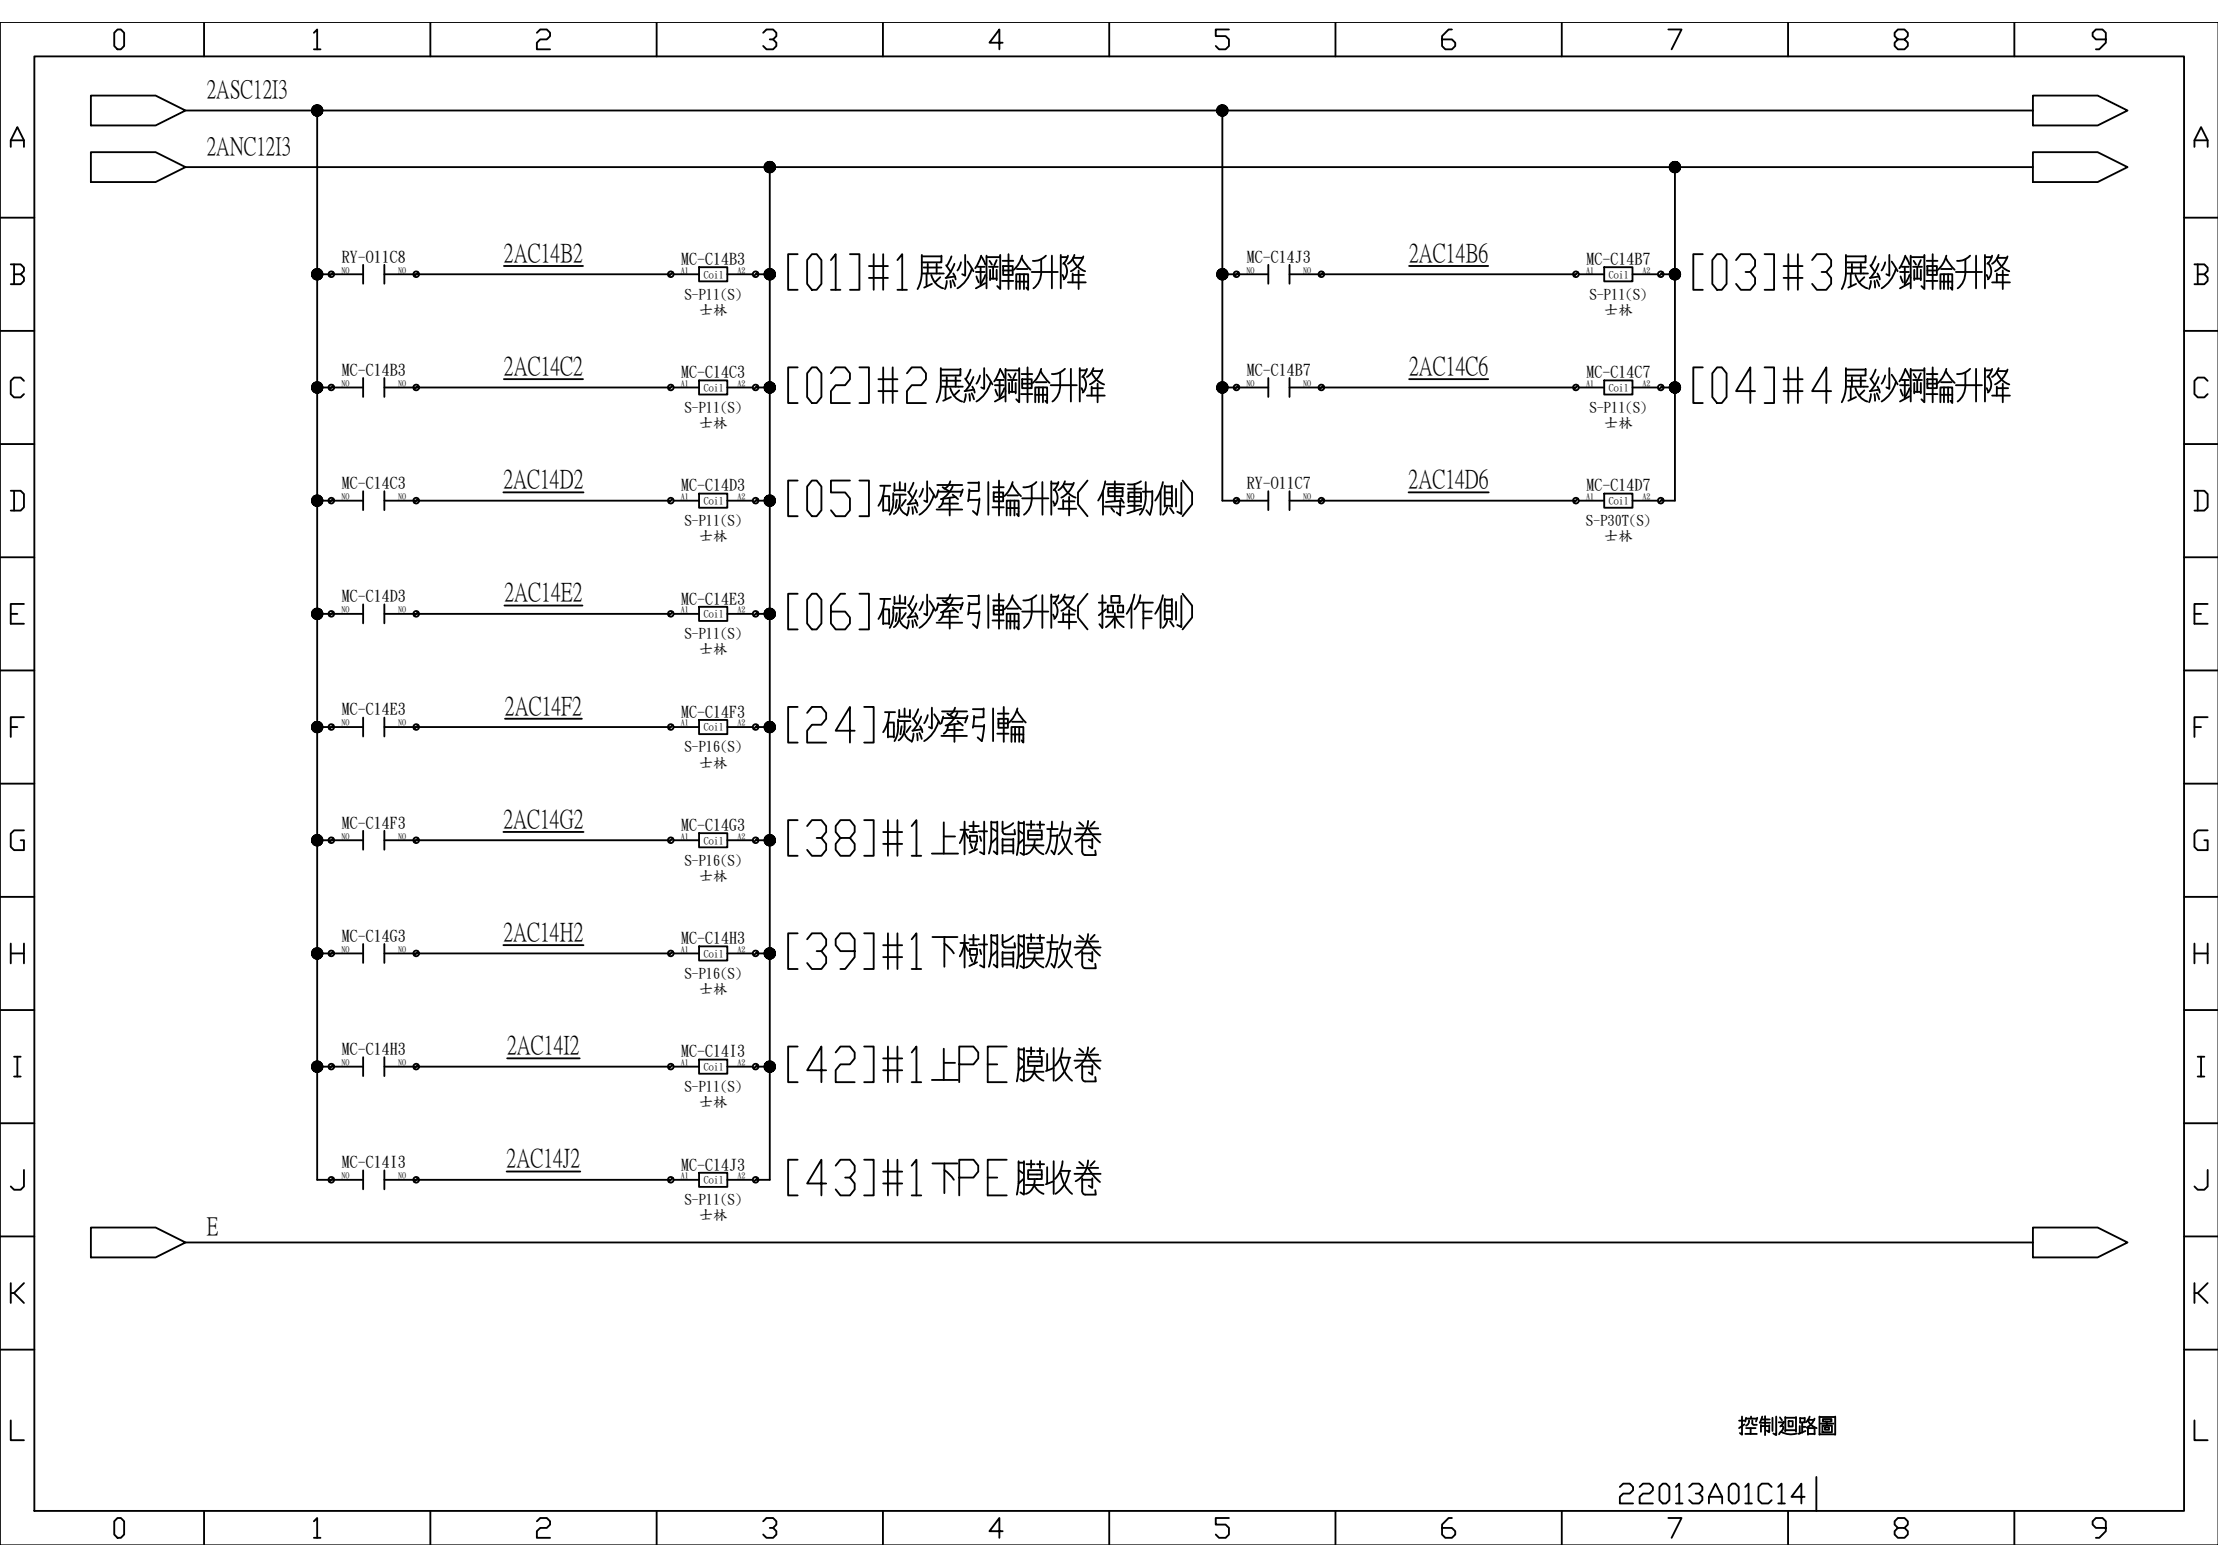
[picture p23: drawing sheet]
<svg xmlns="http://www.w3.org/2000/svg" width="297mm" height="210mm" viewBox="0 0 297 210" stroke-linecap="round" stroke-linejoin="round" font-family="sans-serif">
<defs><g id="words">
<text font-size="6.2" x="215.9" y="202.5">22013A01C14</text>
<g font-size="3.5">
<text x="67.5" y="34.9">2AC14B2</text>
<text x="188.7" y="34.9">2AC14B6</text>
<text x="67.5" y="50.1">2AC14C2</text>
<text x="188.7" y="50.1">2AC14C6</text>
<text x="67.4" y="65.2">2AC14D2</text>
<text x="188.6" y="65.2">2AC14D6</text>
<text x="67.6" y="80.4">2AC14E2</text>
<text x="67.6" y="95.5">2AC14F2</text>
<text x="67.4" y="110.7">2AC14G2</text>
<text x="67.4" y="125.8">2AC14H2</text>
<text x="67.9" y="141">2AC14I2</text>
<text x="67.9" y="156.1">2AC14J2</text>
</g>
<g font-size="3.4">
<text x="27.7" y="13">2ASC12I3</text>
<text x="27.7" y="20.6">2ANC12I3</text>
<text x="27.7" y="165.2">E</text>
</g>
<g font-size="2.1">
<text x="45.8" y="35">RY-O11C8</text>
<text x="91.2" y="35.3">MC-C14B3</text>
<text x="167" y="35">MC-C14J3</text>
<text x="212.4" y="35.3">MC-C14B7</text>
<text x="45.8" y="50.2">MC-C14B3</text>
<text x="91.2" y="50.5">MC-C14C3</text>
<text x="167" y="50.2">MC-C14B7</text>
<text x="212.4" y="50.5">MC-C14C7</text>
<text x="45.8" y="65.3">MC-C14C3</text>
<text x="91.2" y="65.6">MC-C14D3</text>
<text x="167" y="65.3">RY-O11C7</text>
<text x="212.4" y="65.6">MC-C14D7</text>
<text x="45.8" y="80.5">MC-C14D3</text>
<text x="91.2" y="80.8">MC-C14E3</text>
<text x="45.8" y="95.6">MC-C14E3</text>
<text x="91.2" y="96">MC-C14F3</text>
<text x="45.8" y="110.8">MC-C14F3</text>
<text x="91.2" y="111.1">MC-C14G3</text>
<text x="45.8" y="125.9">MC-C14G3</text>
<text x="91.2" y="126.3">MC-C14H3</text>
<text x="45.8" y="141.1">MC-C14H3</text>
<text x="91.2" y="141.4">MC-C14I3</text>
<text x="45.8" y="156.3">MC-C14I3</text>
<text x="91.2" y="156.6">MC-C14J3</text>
</g>
<g font-size="1.9">
<text x="91.7" y="40">S-P11(S)</text>
<text x="212.9" y="40">S-P11(S)</text>
<text x="93.6" y="42">士林</text>
<text x="214.8" y="42">士林</text>
<text x="91.7" y="55.1">S-P11(S)</text>
<text x="93.6" y="57.2">士林</text>
<text x="212.9" y="55.1">S-P11(S)</text>
<text x="214.8" y="57.2">士林</text>
<text x="91.7" y="70.3">S-P11(S)</text>
<text x="212.4" y="70.3">S-P30T(S)</text>
<text x="93.6" y="72.3">士林</text>
<text x="214.8" y="72.3">士林</text>
<text x="91.7" y="85.4">S-P11(S)</text>
<text x="93.6" y="87.5">士林</text>
<text x="91.7" y="100.6">S-P16(S)</text>
<text x="93.6" y="102.6">士林</text>
<text x="91.7" y="115.7">S-P16(S)</text>
<text x="93.6" y="117.8">士林</text>
<text x="91.7" y="130.9">S-P16(S)</text>
<text x="93.6" y="132.9">士林</text>
<text x="91.7" y="146">S-P11(S)</text>
<text x="93.6" y="148.1">士林</text>
<text x="91.7" y="161.2">S-P11(S)</text>
<text x="93.6" y="163.2">士林</text>
</g>
<g font-size="1.3">
<text x="94.2" y="37.2">Coil</text>
<text x="215.5" y="37.2">Coil</text>
<text x="94.2" y="52.3">Coil</text>
<text x="215.5" y="52.3">Coil</text>
<text x="94.2" y="67.5">Coil</text>
<text x="215.5" y="67.5">Coil</text>
<text x="94.2" y="82.6">Coil</text>
<text x="94.2" y="97.8">Coil</text>
<text x="94.2" y="112.9">Coil</text>
<text x="94.2" y="128.1">Coil</text>
<text x="94.2" y="143.2">Coil</text>
<text x="94.2" y="158.4">Coil</text>
</g>
<g font-size="1.1">
<text x="45.7" y="36.5">NO</text>
<text x="53.3" y="36.5">NO</text>
<text x="91.2" y="36.5">A1</text>
<text x="98.8" y="36.5">A2</text>
<text x="167" y="36.5">NO</text>
<text x="174.5" y="36.5">NO</text>
<text x="212.4" y="36.5">A1</text>
<text x="220" y="36.5">A2</text>
<text x="45.7" y="51.7">NO</text>
<text x="53.3" y="51.7">NO</text>
<text x="91.2" y="51.7">A1</text>
<text x="98.8" y="51.7">A2</text>
<text x="167" y="51.7">NO</text>
<text x="174.5" y="51.7">NO</text>
<text x="212.4" y="51.7">A1</text>
<text x="220" y="51.7">A2</text>
<text x="45.7" y="66.8">NO</text>
<text x="53.3" y="66.8">NO</text>
<text x="91.2" y="66.8">A1</text>
<text x="98.8" y="66.8">A2</text>
<text x="167" y="66.8">NO</text>
<text x="174.5" y="66.8">NO</text>
<text x="212.4" y="66.8">A1</text>
<text x="220" y="66.8">A2</text>
<text x="45.7" y="82">NO</text>
<text x="53.3" y="82">NO</text>
<text x="91.2" y="82">A1</text>
<text x="98.8" y="82">A2</text>
<text x="45.7" y="97.1">NO</text>
<text x="53.3" y="97.1">NO</text>
<text x="91.2" y="97.1">A1</text>
<text x="98.8" y="97.1">A2</text>
<text x="45.7" y="112.3">NO</text>
<text x="53.3" y="112.3">NO</text>
<text x="91.2" y="112.3">A1</text>
<text x="98.8" y="112.3">A2</text>
<text x="45.7" y="127.4">NO</text>
<text x="53.3" y="127.4">NO</text>
<text x="91.2" y="127.4">A1</text>
<text x="98.8" y="127.4">A2</text>
<text x="45.7" y="142.6">NO</text>
<text x="53.3" y="142.6">NO</text>
<text x="91.2" y="142.6">A1</text>
<text x="98.8" y="142.6">A2</text>
<text x="45.7" y="157.7">NO</text>
<text x="53.3" y="157.7">NO</text>
<text x="91.2" y="157.7">A1</text>
<text x="98.8" y="157.7">A2</text>
</g>
</g></defs>
<g fill="none" stroke="#000" stroke-width=".25">
<path d="M1.4 19.7v-.9l.9-1.8 .9 1.8v.9M1.4 18.8h1.8M4.6 7.5h287.9v194.8h-287.9zM15.7 3.9h.5l.4 .5v1.8l-.4 .4h-.5l-.4-.4v-1.8zM27.3 3v4.5M42 4.4l.5-.5v2.7M42 6.6h.9M57.6 3v4.5M71.9 4.4l.4-.5h.9l.5 .5v.4l-.5 .5h-.9l-.4 .4v.9h1.8M87.9 3v4.5M102.2 4.4l.4-.5h.9l.5 .5v.4l-.5 .5h-.4M103.5 5.3l.5 .4v.5l-.5 .4h-.9l-.4-.4"/>
<path d="M118.2 3v4.5M134.3 5.7h-1.8l1.3-1.8v2.7M148.5 3v4.5M164.6 3.9h-1.8v.9h1.3l.5 .5v.9l-.5 .4h-.8l-.5-.4M178.8 3v4.5M194.4 3.9h-.4l-.9 .9v1.4l.5 .4h.8l.5-.4v-.5l-.5-.4h-1.3M209.2 3v4.5M223.4 3.9h1.8l-1.3 2.7M239.5 3v4.5M254.2 5.3l-.5-.5v-.4l.5-.5h.9l.4 .5v.4l-.4 .5h-.9l-.5 .4v.5l.5 .4h.9l.4-.4v-.5l-.4-.4M269.8 3v4.5M282 5.3h-1.3l-.5-.5v-.4l.5-.5h.9l.4 .5v1.3l-.9 .9h-.4"/>
<path d="M293.9 19.7v-.9l.9-1.8 .9 1.8v.9M293.9 18.8h1.8M.1 29.1h4.5M1.4 35.4h1.4l.4 .4v.5l-.4 .4M1.9 36.7h.9l.4 .5v.4l-.4 .4h-1.4M1.9 35.4v2.6M292.5 29.1h4.5M293.9 35.4h1.3l.5 .4v.5l-.5 .4M294.3 36.7h.9l.5 .5v.4l-.5 .4h-1.3M294.3 35.4v2.6M.1 44.3h4.5M.1 59.4h4.5"/>
<path d="M3.2 51l-.4-.5h-.9l-.5 .5v1.8l.5 .4h.9l.4-.4M292.5 44.3h4.5M292.5 59.4h4.5M295.7 51l-.5-.5h-.9l-.4 .5v1.8l.4 .4h.9l.5-.4M.1 74.6h4.5M1.4 65.7h1.4l.4 .4v1.8l-.4 .5h-1.4M1.9 65.7v2.7M292.5 74.6h4.5M293.9 65.7h1.3l.5 .4v1.8l-.5 .5h-1.3M294.3 65.7v2.7M.1 89.8h4.5M1.4 82.2h.9"/>
<path d="M1.4 97.3h.9M3.2 80.8h-1.8v2.7h1.8M3.2 96h-1.8v2.7M292.5 89.8h4.5M293.9 82.2h.9M293.9 97.3h.9M295.7 80.8h-1.8v2.7h1.8M295.7 96h-1.8v2.7M.1 104.9h4.5M3.2 111.2h-1.3l-.5 .4v1.8l.5 .4h1.3v-1.3h-.4M292.5 104.9h4.5M295.7 111.2h-1.4l-.4 .4v1.8l.4 .4h1.4v-1.3h-.5"/>
<path d="M.1 120.1h4.5M.1 135.2h4.5M1.4 126.3v2.7M1.4 127.6h1.8M3.2 126.3v2.7M292.5 120.1h4.5M292.5 135.2h4.5M293.9 127.6h1.8M293.9 126.3v2.7M295.7 126.3v2.7M.1 150.4h4.5M1.9 141.5h.9"/>
<path d="M1.9 144.1h.9M2.3 141.5v2.6M3.2 156.6v2.2l-.4 .5h-.9l-.5-.5M292.5 150.4h4.5M294.3 141.5h.9M294.3 144.1h.9M294.8 141.5v2.6M295.7 156.6v2.2l-.5 .5h-.9l-.4-.5M.1 165.5h4.5M1.4 171.8v2.6M1.9 173.1l1.3 1.3M3.2 171.8l-1.3 1.3h-.5"/>
<path d="M292.5 165.5h4.5M293.9 171.8v2.6M294.3 173.1l1.4 1.3M295.7 171.8l-1.4 1.3h-.4M.1 180.7h4.5M1.4 190.1v2.7h1.8M292.5 180.7h4.5M293.9 190.1v2.7h1.8M15.7 203.2h.5l.4 .5v1.7l-.4 .5h-.5l-.4-.5v-1.7zM27.3 202.3v4.5M42 203.7l.5-.5v2.7M42 205.9h.9"/>
<path d="M57.6 202.3v4.5M71.9 203.7l.4-.5h.9l.5 .5v.4l-.5 .4h-.9l-.4 .5v.9h1.8M87.9 202.3v4.5M102.2 203.7l.4-.5h.9l.5 .5v.4l-.5 .4h-.4M103.5 204.5l.5 .5v.4l-.5 .5h-.9l-.4-.5M118.2 202.3v4.5M134.3 205h-1.8l1.3-1.8v2.7M148.5 202.3v4.5M164.6 203.2h-1.8v.9h1.3l.5 .4v.9l-.5 .5h-.8l-.5-.5M178.8 202.3v4.5M194.4 203.2h-.4l-.9 .9v1.3l.5 .5h.8l.5-.5v-.4l-.5-.5h-1.3M209.2 202.3v4.5"/>
<path d="M223.4 203.2h1.8l-1.3 2.7M239.5 202.3v4.5M254.2 204.5l-.5-.4v-.4l.5-.5h.9l.4 .5v.4l-.4 .4h-.9l-.5 .5v.4l.5 .5h.9l.4-.5v-.4l-.4-.5M269.8 202.3v4.5M282 204.5h-1.3l-.5-.4v-.4l.5-.5h.9l.4 .5v1.3l-.9 .9h-.4"/>
</g>
<!-- layer: 0 -->
<g fill="none" stroke="#000" stroke-width=".25">
<path d="M12.2 12.8h8.6l4 2-4 2h-8.6zM24.8 14.8h247.5M42.5 14.8v143.1h6.1M163.7 14.8v52.2h6.2M272.3 12.8h8.6l4 2-4 2h-8.6zM12.2 20.4h8.6l4 2-4 2h-8.6zM24.8 22.4h247.5M42.5 36.7h6.1M44.6 36.4l-.5 .6M48.6 35.5v2.5M51.5 36.7h38.3M51.5 35.5v2.5"/>
<path d="M56 36.4l-.5 .6M67.5 35.6h10.6M90.1 36.4l-.5 .6M90.2 36.7h3.4M93.6 35.8h3.8v1.9h-3.8zM97.4 36.7h3.4M101.2 36.7h1.9M101.5 36.4l-.6 .6M103.1 22.4v135.5h-1.9M106.8 34h-1.3v4.8h1.3M108.7 34h.7l.6 .8v3.2l-.6 .8h-.7l-.6-.8v-3.2zM111.3 34.8l.6-.8v4.8"/>
<path d="M111.3 38.8h1.3M113.8 34h1.3v4.8h-1.3M116.4 37.2h2.5M116.4 35.6h2.5M117 34v4.8M118.3 34v4.8M120.2 34.8l.6-.8v4.8M120.2 38.8h1.3M123.4 36.6l-.1 .9-.4 1.2M123.5 34.1v2.5h2.9M123.5 34.3h2.6M123.7 35.8h2.4"/>
<path d="M124.1 36.6v1.6M124.2 35.3v1.3M124.7 36.8a2.51 2.51 0 0 0 1.6 1.8M124.8 38l-1 .5M125.4 35.3v1.3M125.9 37.1l-.7 .7M126.1 34.2v.9h-2.6M126.7 35.5l.6 .9M126.8 37.6l-.2 1.1M127.3 37.6v.9M127.4 34.3l-.6 1.3M127.6 37.5l.3 .8"/>
<path d="M127.7 36.6l.3 .8M127.8 35.3l-.6 1.2-.5 .7M127.9 37l-1.3 .2M128.7 35.1l-.2 .6-.3 .5M129.3 34.1v2.8l-.4-.2M129.6 35l.8 1.3M130.1 36a4.4 4.4 0 0 1-1.9 2.6M130.7 36.4h1.2M130.8 37l.3 .8M130.9 35.7h1M131.3 35.7v2.5M131.4 34.3l.6 1.1"/>
<path d="M131.4 34.2l-.3 .7-.5 1M132 36.8l-.3 .6-.4 .6M132 37.9l-1.3 .7M132.1 34.2v4.4M132.1 34.4h1.8M132.4 35.7h1.2M132.5 34.9l.3 .5M132.6 36.1v1.4M132.6 37.3h.9M133 35.7v1.6M133.5 36.1v1.4M133.5 34.8l-.3 .7"/>
<path d="M133.9 34.1v4.6l-.3-.4M134.2 37.6h1.5M134.3 34.9h1.4M134.3 36.2h1.3M134.3 35.6h1.3v1.2h-1.3zM135.1 34v4.7M136.1 37.7h1.6M136.2 36h1.4M136.6 36.7v2M136.8 34.5l.7 1 .5 .6M136.9 34.2l-.2 .5a3.7 3.7 0 0 1-.9 1.4M137.1 36.7v2"/>
<path d="M137.4 38.5l.3 .3v-2.1h-1.6v2M138.2 36.4h3.5M139.4 34.7v.1a5 5 0 0 1-.3 3.1l-.7 .7M140.1 34.2a2.14 2.14 0 0 1-1.8 .7M140.9 34.2v4.4M142.1 34.1v4.5M142.1 34.4h.8M142.3 36.8l.2 .5M142.5 35.2a1.56 1.56 0 0 1 0 2.2M143 34.2a1.89 1.89 0 0 1-.6 1.1M143 37.8h2.4M143.7 34.7a2.88 2.88 0 0 0 1.6 1.6"/>
<path d="M143.7 36.8h1.5M143.7 36.6v1.2M143.7 34.5h1.3M143.9 34.1a2.03 2.03 0 0 1-.9 1.2M144.4 36.2v2.5M145.1 34.3a3.4 3.4 0 0 1-1.7 2M163.7 36.7h6.2M165.9 36.4l-.6 .6M169.9 35.5v2.5M172.7 36.7h38.3M172.7 35.5v2.5M177.2 36.4l-.5 .6"/>
<path d="M188.7 35.6h10.6M211.3 36.4l-.5 .6M211.4 36.7h3.4M214.8 35.8h3.8v1.9h-3.8zM218.6 36.7h3.4M222.4 36.7h1.9M222.7 36.4l-.6 .6M224.3 22.4v44.6h-1.9M228 34h-1.2v4.8h1.2M230 34h.6l.6 .8v3.2l-.6 .8h-.6l-.7-.8v-3.2zM232.5 34.8l.6-.8h1.3l.6 .8v.8l-.6 .8h-.6M234.4 36.4l.6 .8v.8l-.6 .8h-1.3l-.6-.8"/>
<path d="M236.3 34h1.3v4.8h-1.3M238.9 37.2h2.5M238.9 35.6h2.5M239.5 34v4.8M240.8 34v4.8M242.7 34.8l.6-.8h1.3l.6 .8v.8l-.6 .8h-.6M244.6 36.4l.6 .8v.8l-.6 .8h-1.3l-.6-.8M247.2 36.6l-.2 1.3-.3 .8M247.2 34.1v2.5h3M247.2 34.3h2.6M247.5 35.8h2.3M247.9 36.6v1.6"/>
<path d="M248 35.3v1.3M248.5 36.8a2.51 2.51 0 0 0 1.6 1.8M248.6 38l-1.1 .5M249.2 35.3v1.3M249.7 37.1l-.7 .7M249.8 34.2v.9h-2.6M250.5 35.5l.6 .9M250.6 37.6l-.3 1.1M251 37.6l.1 .9M251.2 34.3l-.6 1.3M251.3 37.5l.4 .8M251.4 36.6l.3 .8"/>
<path d="M251.6 35.3l-.4 .8-.7 1.1M251.7 37l-1.3 .2M252.5 35.1l-.2 .6-.3 .5M253 34.1v2.8l-.4-.2M253.3 35l.8 1.3M253.9 36a4.4 4.4 0 0 1-1.9 2.6M254.5 36.4h1.1M254.5 37l.4 .8M254.7 35.7h.9M255.1 35.7v2.5M255.2 34.2l-.3 .7-.5 1M255.2 34.3l.5 1.1"/>
<path d="M255.7 36.8l-.2 .6-.4 .6M255.7 37.9l-1.2 .7M255.9 34.2v4.4M255.9 34.4h1.8M256.2 35.7h1.2M256.3 34.9l.3 .5M256.4 37.3h.8M256.4 36.1v1.4M256.8 35.7v1.6M257.2 36.1v1.4M257.2 34.8l-.3 .7M257.7 34.1v4.6l-.4-.4"/>
<path d="M258 37.6h1.5M258 34.9h1.5M258.1 36.2h1.3M258.1 35.6h1.3v1.2h-1.3zM258.8 34v4.7M259.9 37.7h1.6M259.9 36h1.5M260.3 36.7v2M260.6 34.5l.6 1 .6 .6M260.7 34.2l-.2 .5a3.7 3.7 0 0 1-1 1.4M260.9 36.7v2M261.2 38.5l.3 .3v-2.1h-1.6v2"/>
<path d="M261.9 36.4h3.5M263.2 34.7v.1a5 5 0 0 1-.4 3.1l-.6 .7M263.8 34.2a2.14 2.14 0 0 1-1.7 .7M264.6 34.2v4.4M265.8 34.1v4.5M265.8 34.4h.9M266.1 36.8l.2 .5M266.2 35.2a1.56 1.56 0 0 1 0 2.2M266.8 34.2a1.89 1.89 0 0 1-.7 1.1M266.8 37.8h2.4M267.4 34.7a2.88 2.88 0 0 0 1.7 1.6M267.4 36.8h1.5"/>
<path d="M267.4 36.6v1.2M267.5 34.5h1.3M267.7 34.1a2.03 2.03 0 0 1-.9 1.2M268.2 36.2v2.5M268.8 34.3a3.4 3.4 0 0 1-1.6 2M272.3 20.4h8.6l4 2-4 2h-8.6zM42.5 51.9h6.1M44.6 51.6l-.5 .5M48.6 50.6v2.5M51.5 51.9h38.3M51.5 50.6v2.5M56 51.6l-.5 .5"/>
<path d="M67.5 50.8h10.6M90.1 51.6l-.5 .5M90.2 51.9h3.4M93.6 50.9h3.8v1.9h-3.8zM97.4 51.9h3.4M101.2 51.9h1.9M101.5 51.6l-.6 .5M106.8 49.2h-1.3v4.8h1.3M108.7 49.2h.7l.6 .8v3.2l-.6 .8h-.7l-.6-.8v-3.2zM111.3 50l.6-.8h1.3l.6 .8v.8l-.6 .8h-1.3l-.6 .8v1.6h2.5M115.1 49.2h1.3v4.8h-1.3M117.6 52.4h2.6"/>
<path d="M117.6 50.8h2.6M118.3 49.2v4.8M119.6 49.2v4.8M121.5 50l.6-.8h1.3l.6 .8v.8l-.6 .8h-1.3l-.6 .8v1.6h2.5M126 51.8l-.2 1.3-.4 .7M126 49.3v2.5M126 49.5h2.6M126 51.8h2.9M126.2 51h2.4M126.6 51.8v1.6M126.8 50.5v1.3M127.3 52a2.51 2.51 0 0 0 1.6 1.8"/>
<path d="M127.3 53.2l-1 .5M128 50.5v1.3M128.5 52.3l-.8 .7M128.6 49.4v.9h-2.6M129.3 50.7l.6 .9M129.3 52.8l-.2 1M129.8 52.8l.1 .9M130 49.5l-.7 1.3M130.1 52.7l.3 .8M130.2 51.8l.3 .8M130.4 50.5l-.6 1.2-.5 .7M130.5 52.2l-1.3 .2"/>
<path d="M131.2 50.3l-.1 .6-.3 .5M131.8 49.3v2.8l-.4-.2M132.1 50.2l.8 1.3M132.7 51.2a4.4 4.4 0 0 1-1.9 2.5M133.2 51.6h1.2M133.3 52.2l.3 .8M133.5 50.9h.9M133.9 50.9v2.5M133.9 49.5l.6 1.1M133.9 49.4l-.2 .7-.5 1M134.5 52l-.3 .6-.3 .6M134.5 53.1l-1.3 .7"/>
<path d="M134.7 49.4v4.4M134.7 49.6h1.8M135 50.9h1.2M135.1 50.1l.3 .5M135.1 51.3v1.4M135.1 52.5h.9M135.5 50.9v1.6M136 51.3v1.4M136 50l-.3 .7M136.5 49.3v4.6l-.4-.4M136.7 52.8h1.5M136.8 50.1h1.4"/>
<path d="M136.9 51.4h1.3M136.9 50.8h1.3v1.2h-1.3zM137.6 49.2v4.7M138.6 52.9h1.6M138.7 51.2h1.5M139.1 51.9v2M139.4 49.7l.4 .7 .8 .9M139.4 49.4l-.1 .4a3.7 3.7 0 0 1-1 1.5M139.7 51.9v2M140 53.7l.2 .3v-2.1h-1.6v2M140.7 51.6h3.5M142 49.9v.1a5 5 0 0 1-.4 3l-.7 .7"/>
<path d="M142.6 49.4a2.14 2.14 0 0 1-1.7 .7M143.4 49.4v4.4M144.6 49.3v4.5M144.6 49.6h.9M144.9 52l.2 .5M145 50.4a1.56 1.56 0 0 1 0 2.2M145.6 49.4a1.89 1.89 0 0 1-.7 1.1M145.6 53h2.4M146.2 49.9a2.88 2.88 0 0 0 1.7 1.6M146.2 52h1.5M146.2 51.8v1.2M146.3 49.7h1.3"/>
<path d="M146.4 49.3a2.03 2.03 0 0 1-.8 1.2M147 51.4v2.5M147.6 49.5a3.4 3.4 0 0 1-1.6 2M163.7 51.9h6.2M165.9 51.6l-.6 .5M169.9 50.6v2.5M172.7 51.9h38.3M172.7 50.6v2.5M177.2 51.6l-.5 .5M188.7 50.8h10.6M211.3 51.6l-.5 .5M211.4 51.9h3.4"/>
<path d="M214.8 50.9h3.8v1.9h-3.8zM218.6 51.9h3.4M222.4 51.9h1.9M222.7 51.6l-.6 .5M228 49.2h-1.2v4.8h1.2M230 49.2h.6l.6 .8v3.2l-.6 .8h-.6l-.7-.8v-3.2zM235 52.4h-2.5l1.9-3.2v4.8M236.3 49.2h1.3v4.8h-1.3M238.9 52.4h2.5M238.9 50.8h2.5M239.5 49.2v4.8M240.8 49.2v4.8"/>
<path d="M245.2 52.4h-2.5l1.9-3.2v4.8M247.2 51.8l-.2 1.3-.3 .7M247.2 49.3v2.5M247.2 49.5h2.6M247.2 51.8h3M247.5 51h2.3M247.9 51.8v1.6M248 50.5v1.3M248.5 52a2.51 2.51 0 0 0 1.6 1.8M248.6 53.2l-1.1 .5M249.2 50.5v1.3M249.7 52.3l-.7 .7"/>
<path d="M249.8 49.4v.9h-2.6M250.5 50.7l.6 .9M250.6 52.8l-.3 1M251 52.8l.1 .9M251.2 49.5l-.6 1.3M251.3 52.7l.4 .8M251.4 51.8l.3 .8M251.6 50.5l-.6 1.2-.5 .7M251.7 52.2l-1.3 .2M252.5 50.3l-.2 .6-.3 .5M253 49.3v2.8l-.4-.2M253.3 50.2l.8 1.3"/>
<path d="M253.9 51.2a4.4 4.4 0 0 1-1.9 2.5M254.5 51.6h1.1M254.5 52.2l.4 .8M254.7 50.9h.9M255.1 50.9v2.5M255.2 49.4l-.3 .7-.5 1M255.2 49.5l.5 1.1M255.7 52l-.2 .6-.4 .6M255.7 53.1l-1.2 .7M255.9 49.4v4.4M255.9 49.6h1.8M256.2 50.9h1.2"/>
<path d="M256.3 50.1l.3 .5M256.4 52.5h.8M256.4 51.3v1.4M256.8 50.9v1.6M257.2 51.3v1.4M257.2 50l-.3 .7M257.7 49.3v4.6l-.4-.4M258 52.8h1.5M258 50.1h1.5M258.1 51.4h1.3M258.1 50.8h1.3v1.2h-1.3zM258.8 49.2v4.7"/>
<path d="M259.9 52.9h1.6M259.9 51.2h1.5M260.3 51.9v2M260.6 49.7l.4 .7 .8 .9M260.7 49.4l-.2 .4a3.7 3.7 0 0 1-1 1.5M260.9 51.9v2M261.2 53.7l.3 .3v-2.1h-1.6v2M261.9 51.6h3.5M263.2 49.9v.1a5 5 0 0 1-.4 3l-.6 .7M263.8 49.4a2.14 2.14 0 0 1-1.7 .7M264.6 49.4v4.4M265.8 49.3v4.5"/>
<path d="M265.8 49.6h.9M266.1 52l.2 .5M266.2 50.4a1.56 1.56 0 0 1 0 2.2M266.8 49.4a1.89 1.89 0 0 1-.7 1.1M266.8 53h2.4M267.4 49.9a2.88 2.88 0 0 0 1.7 1.6M267.4 52h1.5M267.4 51.8v1.2M267.5 49.7h1.3M267.7 49.3a2.03 2.03 0 0 1-.9 1.2M268.2 51.4v2.5M268.8 49.5a3.4 3.4 0 0 1-1.6 2"/>
<path d="M42.5 67h6.1M44.6 66.8l-.5 .5M48.6 65.8v2.5M51.5 67h38.3M51.5 65.8v2.5M56 66.8l-.5 .5M67.4 65.9h10.7M90.1 66.8l-.5 .5M90.2 67h3.4M93.6 66.1h3.8v1.9h-3.8zM97.4 67h3.4M101.2 67h1.9"/>
<path d="M101.5 66.8l-.6 .5M106.8 64.3h-1.3v4.8h1.3M106.8 79.5h-1.3v4.8h1.3M108.7 64.3h.7l.6 .8v3.2l-.6 .8h-.7l-.6-.8v-3.2zM108.7 79.5h.7l.6 .8v3.2l-.6 .8h-.7l-.6-.8v-3.2zM113.2 79.5h-.6l-1.3 1.6v2.4l.6 .8h1.3l.6-.8v-.8l-.6-.8h-1.9M113.8 64.3h-2.5v1.6h1.9l.6 .8v1.6l-.6 .8h-1.3l-.6-.8M115.1 64.3h1.3v4.8h-1.3M115.1 79.5h1.3v4.8h-1.3M117.9 65h1.3M118.3 68.4v-2h.8v2M118.3 68.3h.8"/>
<path d="M118.4 65.1a5 5 0 0 1-.8 2.6M119.6 66v.9a3.4 3.4 0 0 1-.4 2M119.7 66.2h1.6M119.8 65.6h1.4M119.8 64.7v1M119.8 79.9v1M120.1 66.9l-.2 1.1M120.4 67.6a1.64 1.64 0 0 0 1.1 1.3M120.5 66.3a2.94 2.94 0 0 1-.5 2.3l-.3 .2M120.5 64.5v1.1M120.5 79.7v1.1M121.2 64.7v1"/>
<path d="M121.2 79.9v1M121.3 66.9l-.6 .8M121.6 65.8l.7 .9M121.7 67.9l-.2 1.1M122.2 67.9l.1 .9M122.3 64.6l-.6 1.3M122.3 79.8l-.6 1.3M122.5 67.8l.3 .8M122.6 66.9l.3 .8M122.7 65.6l-.6 1.2-.5 .7M122.8 67.3l-1.3 .2M123.6 65.4l-.2 .6-.3 .5"/>
<path d="M124.2 64.4v2.8l-.4-.2M124.2 79.6v2.8l-.4-.2M124.5 65.3l.8 1.3M125 66.3a4.4 4.4 0 0 1-1.9 2.6M125.4 68.2h3.5M125.5 64.9h3.4M125.7 65.8h3.2M125.7 65.6l-.3 .9M126.2 67.4h2.1M126.2 65.2l1 .6M126.3 66.9a1.12 1.12 0 0 1-.5 1M127.2 66.6v2.4"/>
<path d="M127.3 64.4a1.41 1.41 0 0 1-.8 1M127.3 79.6a1.41 1.41 0 0 1-.8 1M127.6 65.1a3.7 3.7 0 0 1-1.5 1.7M127.6 66.2l.7 .6M128 66.5l-2 .3M128.9 65.5l-.3 .9M129.7 64.6h1.4M129.7 79.8h1.4M129.7 66.9h1.5M129.8 65.5l-.1 1.6M131.1 64.5v1.2h-1.3M131.1 79.7v1.2h-1.3"/>
<path d="M131.2 66.7l-.4 2.2-.5-.5M132.4 64.5v4.4M132.4 79.7v4.4M132.9 67.9h1.5M133 65.2h1.4M133.1 66.5h1.2M133.1 65.9h1.2v1.2h-1.2zM133.8 64.3v4.7M133.8 79.5v4.7M134.8 68h1.6M134.9 66.3h1.4M135.3 67v2"/>
<path d="M135.5 64.8l.5 .7 .7 .9M135.5 80l.5 .7 .7 .9M135.6 64.5l-.1 .5a3.7 3.7 0 0 1-1 1.4M135.6 79.7l-.1 .4a3.7 3.7 0 0 1-1 1.5M135.9 67v2M136.2 68.8l.2 .3v-2.1h-1.6v2M136.9 66.7h3.5M138.2 65v.1a5 5 0 0 1-.4 3.1l-.7 .7M138.8 64.5a2.14 2.14 0 0 1-1.8 .7M138.8 79.7a2.14 2.14 0 0 1-1.8 .7M139.6 64.5v4.4M139.6 79.7v4.4"/>
<path d="M140.8 64.4v4.5M140.8 79.6v4.5M140.8 64.7h.9M140.8 79.9h.9M141 67.1l.3 .5M141.2 65.5a1.56 1.56 0 0 1 0 2.2M141.7 64.5a1.89 1.89 0 0 1-.6 1.1M141.7 79.7a1.89 1.89 0 0 1-.6 1.1M141.7 68.1h2.4M142.4 65a2.88 2.88 0 0 0 1.7 1.6M142.4 67.1h1.5M142.4 66.9v1.2"/>
<path d="M142.5 64.8h1.2M142.5 80h1.2M142.6 64.4a2.03 2.03 0 0 1-.9 1.2M142.6 79.6a2.03 2.03 0 0 1-.9 1.2M143.2 66.5v2.5M143.8 64.6a3.4 3.4 0 0 1-1.7 2M143.8 79.8a3.4 3.4 0 0 1-1.7 2M145.6 64.3l-1.2 1.6v1.6l1.2 1.6M145.6 79.5l-1.2 1.6v1.6l1.2 1.6M147.6 79.7v4.4l-.4-.5M147.7 65.7v3.2M148 67.8h2.6"/>
<path d="M148 64.4l-.3 1.4-.6 1.2M148.2 64.8h2.4M148.4 65.8h1.9M148.4 65.3h1.9v1.1h-1.9zM148.8 79.8h1.1v.9h-1.1zM148.8 68l.4 .5M149.3 64.4v2.6M150 67v2l-.5-.4M150.1 66.7l.4 .6M150.3 67l-2.2 .2M151.1 65.4h1.8M151.1 67.7h1.7"/>
<path d="M151.1 67.2v-1.3h1.7v1.3M151.1 67.1h1.7M151.1 66.5h1.7M151.9 79.6l-.4 1.4-.6 1.2M151.9 64.8v3.6M152.7 79.7a3.4 3.4 0 0 1-.8 1.9M152.8 64.4a2.32 2.32 0 0 1-1.8 .4M152.9 68.1l-1.9 .6M153 65.8h1.3M153.4 64.5v1.5a4.1 4.1 0 0 1-.8 2.9M153.5 68.3l.5 .6M154.3 65.7v1.8l-.3 1.4"/>
<path d="M155.4 65.7v3.2M155.7 64.5l-.5 1.6-.5 .9M155.7 79.7l-.5 1.6-.5 .9M156 65v2.8M156 65.9h.9M156 67.7h.9M156 65.1h.9M156 66.7h.9M156.3 67.9a1.58 1.58 0 0 1-.6 1M156.7 68l.5 .7M156.9 65v2.8M157.5 65.4v2.4"/>
<path d="M158.2 64.6v4.2l-.5-.3M158.2 79.8v4.2l-.5-.3M158.4 64.3l1.2 1.6v1.6l-1.2 1.6M158.4 79.5l1.2 1.6v1.6l-1.2 1.6M165.9 66.8l-.6 .5M169.9 65.8v2.5M172.7 67h38.3M172.7 65.8v2.5M177.2 66.8l-.5 .5M188.6 65.9h10.8M211.3 66.8l-.5 .5M211.4 67h3.4"/>
<path d="M214.8 66.1h3.8v1.9h-3.8zM218.6 67h3.4M222.7 66.8l-.6 .5M42.5 82.2h6.1M42.5 97.3h6.1M44.6 97.1l-.5 .5M44.6 81.9l-.5 .5M48.6 80.9v2.5M48.6 96.1v2.5M51.5 82.2h38.3M51.5 97.3h38.3M51.5 80.9v2.5"/>
<path d="M51.5 96.1v2.5M56 97.1l-.5 .5M56 81.9l-.5 .5M67.6 81.1h10.4M67.6 96.2h10.3M90.1 81.9l-.5 .5M90.1 97.1l-.5 .5M90.2 82.2h3.4M90.2 97.3h3.4M93.6 81.2h3.8v1.9h-3.8zM93.6 96.4h3.8v1.9h-3.8zM97.4 82.2h3.4"/>
<path d="M97.4 97.3h3.4M101.2 82.2h1.9M101.2 97.3h1.9M101.5 81.9l-.6 .5M101.5 97.1l-.6 .5M106.8 94.6h-1.3v4.8h1.3M108.1 95.4l.6-.8h1.3l.6 .8v.8l-.6 .8h-1.3l-.6 .8v1.6h2.5M114.5 97.8h-2.6l1.9-3.2v4.8M115.7 94.6h1.3v4.8h-1.3M117.9 80.2h1.3M118.3 83.6v-2h.8v2M118.3 83.5h.8"/>
<path d="M118.4 80.3a5 5 0 0 1-.8 2.6M118.5 95.3h1.4M118.9 98.7v-2h.8v2M118.9 98.6h.8M119.1 95.4a5 5 0 0 1-.8 2.6M119.6 81.2v.9a3.4 3.4 0 0 1-.4 2M119.7 81.4h1.6M119.8 80.8h1.4M120.1 82.1l-.2 1.1M120.3 96.3v.9a3.4 3.4 0 0 1-.5 2M120.3 96.5h1.6M120.4 95.9h1.5"/>
<path d="M120.4 95v1M120.4 82.8a1.64 1.64 0 0 0 1.1 1.3M120.5 81.5a2.94 2.94 0 0 1-.5 2.2l-.3 .3M120.7 97.2l-.1 1.1M121.1 97.9a1.64 1.64 0 0 0 1 1.3M121.1 96.6a2.94 2.94 0 0 1-.5 2.3l-.3 .2M121.1 94.8v1.1M121.3 82.1l-.6 .8M121.6 81l.7 .9M121.7 83.1l-.2 1.1M121.9 95v1M121.9 97.2l-.5 .8"/>
<path d="M122.2 83.1l.1 .9M122.3 96.1l.6 .9M122.3 98.2l-.2 1.1M122.5 83l.3 .8M122.6 82.1l.3 .8M122.7 80.8l-.6 1.2-.5 .7M122.8 98.2l.1 .9M122.8 82.5l-1.3 .2M123 94.9l-.7 1.3M123.1 98.1l.3 .8M123.2 97.2l.3 .8M123.4 95.9l-.6 1.2-.5 .7"/>
<path d="M123.5 97.6l-1.3 .2M123.6 80.6l-.2 .6-.3 .5M124.2 95.7l-.1 .6-.3 .5M124.5 80.5l.8 1.3M124.8 94.7v2.8l-.4-.2M125 81.5a4.4 4.4 0 0 1-1.9 2.6M125.1 95.6l.8 1.3M125.4 83.4h3.5M125.5 80.1h3.4M125.7 96.6a4.4 4.4 0 0 1-1.9 2.6M125.7 81h3.2M125.7 80.8l-.3 .9"/>
<path d="M126.1 98.5h3.4M126.2 95.2h3.3M126.2 82.6h2.1M126.2 80.4l1 .6M126.3 82.1a1.12 1.12 0 0 1-.5 1M126.3 96.1h3.2M126.3 95.9l-.2 .9M126.9 97.7h2M126.9 95.5l.9 .6M126.9 97.2a1.12 1.12 0 0 1-.5 1M127.2 81.8v2.4M127.6 80.3a3.7 3.7 0 0 1-1.5 1.7"/>
<path d="M127.6 81.4l.7 .6M127.8 96.9v2.4M127.9 94.7a1.41 1.41 0 0 1-.8 1M128 81.7l-2 .3M128.2 95.4a3.7 3.7 0 0 1-1.4 1.7M128.2 96.5l.7 .6M128.6 96.8l-2 .3M128.9 80.7l-.3 .9M129.6 95.8l-.3 .9M129.7 82.1h1.5M129.8 80.7l-.1 1.6M130.3 94.9h1.4"/>
<path d="M130.4 97.2h1.4M130.4 95.8l-.1 1.6M131.2 81.9l-.4 2.2-.5-.5M131.7 94.8v1.2h-1.2M131.8 97l-.3 2.2-.6-.5M132.9 83.1h1.5M133 80.4h1.4M133 94.8v4.4M133.1 81.7h1.2M133.1 81.1h1.2v1.2h-1.2zM133.6 98.2h1.5M133.6 95.5h1.5"/>
<path d="M133.7 96.8h1.3M133.7 96.2h1.3v1.2h-1.3zM134.4 94.6v4.7M134.8 83.2h1.6M134.9 81.5h1.4M135.3 82.2v2M135.5 98.3h1.6M135.5 96.6h1.5M135.9 82.2v2M135.9 97.3v2M136.2 95.1l.4 .7 .8 .9M136.2 84l.2 .3v-2.1h-1.6v2"/>
<path d="M136.3 94.8l-.2 .5a3.7 3.7 0 0 1-1 1.4M136.5 97.3v2M136.8 99.1l.3 .3v-2.1h-1.6v2M136.9 81.9h3.5M138.2 80.2v.1a5 5 0 0 1-.4 3l-.7 .8M141 82.3l.3 .5M141.2 80.7a1.56 1.56 0 0 1 0 2.2M141.7 83.3h2.4M142.4 80.2a2.88 2.88 0 0 0 1.7 1.6M142.4 82.3h1.5M142.4 82.1v1.2M143.2 81.7v2.5"/>
<path d="M147.2 80.7h.9M148.1 82.6h2.4M148.1 81.6l-.9 .8M148.3 81.1h.8v.9h-.8zM149.3 82.1v2M149.3 82.6l-.4 .6-.8 .8M149.4 82.6l.1 .3a2.48 2.48 0 0 0 1 1.1M149.7 81.1h.7v.9h-.7zM151.5 80.9v3.2M152.5 80.7h1.9M153.1 80.7v3.5M153.1 81.9h1.1"/>
<path d="M153.1 82.8h1.1M155.4 80.9v3.2M156 80.2v2.8M156 81.9h.9M156 81.1h.9M156 82.9h.9M156 80.3h.9M156.3 83.1a1.58 1.58 0 0 1-.6 1M156.7 83.2l.5 .7M156.9 80.2v2.8M157.5 80.6v2.4M42.5 112.5h6.1"/>
<path d="M44.6 112.2l-.5 .5M48.6 111.2v2.5M51.5 112.5h38.3M51.5 111.2v2.5M56 112.2l-.5 .5M67.4 111.4h10.7M90.1 112.2l-.5 .5M90.2 112.5h3.4M93.6 111.5h3.8v1.9h-3.8zM97.4 112.5h3.4M101.2 112.5h1.9M101.5 112.2l-.6 .5"/>
<path d="M106.8 109.8h-1.3v4.8h1.3M108.1 110.6l.6-.8h1.3l.6 .8v.8l-.6 .8h-.6M110 112.2l.6 .8v.8l-.6 .8h-1.3l-.6-.8M112.6 112.2l-.7-.8v-.8l.7-.8h1.2l.7 .8v.8l-.7 .8h-1.2l-.7 .8v.8l.7 .8h1.2l.7-.8v-.8l-.7-.8M115.7 109.8h1.3v4.8h-1.3M118.3 113h2.5M118.3 111.4h2.5M118.9 109.8v4.8M120.2 109.8v4.8M122.1 110.6l.6-.8v4.8M122.1 114.6h1.3M124.8 114.3h3.5"/>
<path d="M126.4 110.1v4.2M126.4 112h1.5M128.6 111.1h1.1M129.2 111.1l-.2 .7-.5 1.1M129.2 110v4.4M129.2 111.3l.5 .9M129.8 110.6h1.3M129.9 111.9h.9v.8h-.9zM129.9 111.4h.9M130 113l.2 .6M130.4 110v1.4M130.8 112.9l-.3 1"/>
<path d="M130.8 113.7l-1 .5M131.1 111.3h1.1M131.2 112l.2 .6M131.8 110v4.4l-.6-.3M132.8 110a12.7 12.7 0 0 1-.2 3.9l-.2 .4M132.8 110.1h.8M132.8 110.9l.7 .4M133.5 112.2l-.7 .7M133.6 110v4.4l-.5-.4M134.3 110v1.3l.2 .3 1.4 .1v-.6M134.3 112.3v2M134.3 114h1.4"/>
<path d="M134.3 112.4h1.4M134.3 113.2h1.4M135.7 110.2a2.9 2.9 0 0 1-1.4 .8M135.7 112.3v2M136.4 110v2.7l-.2 1.8M136.4 110.2h.7M136.4 111.2l.6 .4M137.1 112.4l-.7 .6M137.1 110v4.5l-.4-.3M137.4 113.2h2.4M137.4 110.4h1.2M137.7 111.2h1.8v1.2h-1.8z"/>
<path d="M137.7 111.8h1.8M138.1 109.9v1M138.5 113.2a2.25 2.25 0 0 0 1.3 1.2M138.6 112.5a1.85 1.85 0 0 1-1.2 1.9M138.9 110.4h.9M139.3 110v.9M140.2 111h1.5M140.7 111a5.5 5.5 0 0 1-.6 3.3M140.7 111.9h.9M140.9 110v.9M141.6 111.8l-.1 1-.3 1.6-.4-.5M142.2 112l.1 .4a4.2 4.2 0 0 0 1.3 2"/>
<path d="M142.2 111.2h1.1M142.3 110l-.1 .8-.4 1.1M143.3 110.9a4.6 4.6 0 0 1-1.6 3.5M143.9 111.7h3.5M144.2 110.9h2.9M144.5 110.1l.6 .5M144.9 112.3v1.7l.1 .2 .3 .3M144.9 112.5h1.4M145.7 110.9l.6 .8 1 1.1M145.7 109.9a3.2 3.2 0 0 1-1.7 2.8M146.3 112.3v1.3l-.5-.3M146.6 110l-.6 .6"/>
<path d="M146.7 113.9l.1 .6h-1.5M42.5 127.6h6.1M44.6 127.4l-.5 .5M48.6 126.4v2.5M51.5 127.6h38.3M51.5 126.4v2.5M56 127.4l-.5 .5M67.4 126.5h10.7M90.1 127.4l-.5 .5M90.2 127.6h3.4M93.6 126.7h3.8v1.9h-3.8zM97.4 127.6h3.4"/>
<path d="M101.2 127.6h1.9M101.5 127.4l-.6 .5M106.8 124.9h-1.3v4.8h1.3M108.1 125.7l.6-.8h1.3l.6 .8v.8l-.6 .8h-.6M110 127.3l.6 .8v.8l-.6 .8h-1.3l-.6-.8M114.5 127.3h-1.9l-.7-.8v-.8l.7-.8h1.2l.7 .8v2.4l-1.3 1.6h-.6M115.7 124.9h1.3v4.8h-1.3M118.3 126.5h2.5M118.3 128.1h2.5M118.9 124.9v4.8M120.2 124.9v4.8M122.1 125.7l.6-.8v4.8"/>
<path d="M122.1 129.7h1.3M124.9 125.4h3.3M126.5 126.3l.8 .7 .4 .6M126.5 125.4v4M128.6 126.2h1.1M129.2 126.2l-.2 .8-.5 1M129.2 125.1v4.4M129.2 126.4l.5 .9M129.8 125.7h1.3M129.9 127h.9v.8h-.9zM129.9 126.5h.9M130 128.1l.2 .6"/>
<path d="M130.4 125.1v1.4M130.8 128l-.3 1M130.8 128.8l-1 .5M131.1 126.4h1.1M131.2 127.1l.2 .6M131.8 125.1v4.4l-.6-.3M132.8 125.1a12.7 12.7 0 0 1-.2 3.9l-.2 .4M132.8 125.2h.8M132.8 126l.7 .4M133.5 127.3l-.7 .7M133.6 125.1v4.4l-.5-.4M134.3 125.1v1.3l.2 .4h1.4v-.6"/>
<path d="M134.3 127.4v2M134.3 129.1h1.4M134.3 127.5h1.4M134.3 128.3h1.4M135.7 125.3a2.9 2.9 0 0 1-1.4 .8M135.7 127.4v2M136.4 125.1v2.7l-.2 1.8M136.4 125.3h.7M136.4 126.3l.6 .4M137.1 127.5l-.7 .6M137.1 125.1v4.5l-.4-.3M137.4 128.3h2.4"/>
<path d="M137.4 125.5h1.2M137.7 126.3h1.8v1.2h-1.8zM137.7 126.9h1.8M138.1 125v1M138.5 128.3a2.25 2.25 0 0 0 1.3 1.2M138.6 127.6a1.85 1.85 0 0 1-1.2 1.9M138.9 125.5h.9M139.3 125.1v.9M140.2 126.1h1.5M140.7 126.1a5.5 5.5 0 0 1-.6 3.3M140.7 127h.9M140.9 125.1v.9"/>
<path d="M141.6 126.9l-.1 1.1-.3 1.5-.4-.5M142.2 127.1l.1 .5a4.2 4.2 0 0 0 1.3 1.9M142.2 126.3h1.1M142.3 125.1l-.1 .8-.4 1.1M143.3 126a4.6 4.6 0 0 1-1.6 3.5M143.9 126.8h3.5M144.2 126h2.9M144.5 125.2l.6 .5M144.9 129.1l.2 .4 .2 .1M144.9 127.4v1.7M144.9 127.6h1.4M145.7 126l.9 1.3 .7 .6"/>
<path d="M145.7 125a3.2 3.2 0 0 1-1.7 2.8M146.3 127.4v1.3l-.5-.3M146.6 125.1l-.6 .6M146.7 129l.1 .6h-1.5M42.5 142.8h6.1M44.6 142.5l-.5 .6M44.6 157.7l-.5 .5M48.6 141.5v2.6M48.6 156.7v2.5M51.5 142.8h38.3M51.5 157.9h38.3M51.5 141.5v2.6"/>
<path d="M51.5 156.7v2.5M56 142.5l-.5 .6M56 157.7l-.5 .5M67.9 156.8h9.8M67.9 141.7h9.7M90.1 142.5l-.5 .6M90.1 157.7l-.5 .5M90.2 142.8h3.4M90.2 157.9h3.4M93.6 141.8h3.8v1.9h-3.8zM93.6 157h3.8v1.9h-3.8zM97.4 142.8h3.4"/>
<path d="M97.4 157.9h3.4M101.2 142.8h1.9M101.5 142.5l-.6 .6M101.5 157.7l-.6 .5M106.8 140.1h-1.3v4.8h1.3M106.8 155.3h-1.3v4.7h1.3M110.6 143.3h-2.5l1.9-3.2v4.8M110.6 158.4h-2.5l1.9-3.1v4.7M111.9 140.9l.7-.8h1.2l.7 .8v.8l-.7 .8h-1.2l-.7 .8v1.6h2.6M111.9 156l.7-.7h1.2l.7 .7v.8l-.7 .8h-.6M113.8 157.6l.7 .8v.8l-.7 .8h-1.2l-.7-.8M115.7 140.1h1.3v4.8h-1.3"/>
<path d="M115.7 155.3h1.3v4.7h-1.3M118.3 141.7h2.5M118.3 156.8h2.5M118.3 143.3h2.5M118.3 158.4h2.5M118.9 140.1v4.8M118.9 155.3v4.7M120.2 140.1v4.8M120.2 155.3v4.7M122.1 140.9l.6-.8v4.8M122.1 156l.6-.7v4.7M122.1 144.9h1.3"/>
<path d="M124.8 144.6h3.5M124.9 155.7h3.3M126.4 140.4v4.2M126.4 142.3h1.5M126.5 156.6l.8 .7 .4 .6M126.5 155.7v4M128.5 142.5h1.9l.6-.8v-.8l-.6-.8h-1.9v4.8M128.5 157.6h1.9l.6-.8v-.8l-.6-.7h-1.9v4.7M132.3 142.5h1.3M132.3 157.6h1.3M134.8 140.1h-2.5v4.8h2.5M134.8 155.3h-2.5v4.7h2.5"/>
<path d="M136.4 140.3v2.7M136.4 155.4v2.7l-.2 1.8M136.4 140.5h.7M136.4 141.5l.6 .4M136.4 155.6h.7M136.4 156.6l.6 .4M136.4 143l-.2 1.8M137.1 142.7l-.7 .6M137.1 157.8l-.7 .6M137.1 140.3v4.5l-.4-.3M137.1 155.4v4.5l-.4-.3M137.4 143.5h2.4"/>
<path d="M137.4 158.6h2.4M137.4 140.7h1.2M137.4 155.8h1.2M137.7 141.5h1.8v1.2h-1.8zM137.7 156.6h1.8v1.2h-1.8zM137.7 142.1h1.8M137.7 157.2h1.8M138.1 140.2v1M138.1 155.3v1M138.5 143.5a2.25 2.25 0 0 0 1.3 1.2M138.5 158.6a2.25 2.25 0 0 0 1.3 1.2M138.6 142.8a1.85 1.85 0 0 1-1.2 1.9"/>
<path d="M138.6 157.9a1.85 1.85 0 0 1-1.2 1.9M138.9 140.7h.9M138.9 155.8h.9M139.3 140.3v.9M139.3 155.4v.9M140.2 141.1v2.2M140.2 156.2v2.2M141.1 140.3v4.4M141.1 155.4v4.4M141.1 143l-1 .4M141.1 158.1l-1 .4M142.1 141.9a4.3 4.3 0 0 0 1.5 2.8"/>
<path d="M142.1 157a4.3 4.3 0 0 0 1.5 2.8M142.1 141.6h1.2M142.1 156.7h1.2M142.3 140.3a3.5 3.5 0 0 1-1 2.4M142.3 155.4a3.5 3.5 0 0 1-1 2.4M143.2 141.6a4.2 4.2 0 0 1-1.9 3.1M143.2 156.7a4.2 4.2 0 0 1-1.9 3.1M143.9 142h3.5M143.9 157.1h3.5M144.2 141.2h2.9M144.2 156.3h2.9M144.5 140.4l.6 .5"/>
<path d="M144.5 155.5l.6 .5M144.9 142.6v1.7l.2 .4 .2 .1M144.9 142.8h1.4M144.9 157.7v1.7l.2 .4 .2 .1M144.9 157.9h1.4M145.7 141.2l.9 1.2 .7 .7M145.7 156.3l.9 1.3 .7 .6M145.7 140.2a3.2 3.2 0 0 1-1.7 2.8M145.7 155.3a3.2 3.2 0 0 1-1.7 2.8M146.3 142.6v1.3l-.5-.3M146.3 157.7v1.3l-.5-.3M146.6 140.3l-.6 .6"/>
<path d="M146.6 155.4l-.6 .6M146.7 144.2l.1 .6h-1.5M146.7 159.3l.1 .6h-1.5M12.2 164.3h8.6l4 2-4 2h-8.6zM24.8 166.3h247.5M122.1 160h1.3M272.3 164.3h8.6l4 2-4 2h-8.6z"/>
<circle cx="44.4" cy="36.7" r=".38"/>
<circle cx="55.7" cy="36.7" r=".38"/>
<circle cx="89.8" cy="36.7" r=".38"/>
<circle cx="101.2" cy="36.7" r=".38"/>
<circle cx="165.6" cy="36.7" r=".38"/>
<circle cx="177" cy="36.7" r=".38"/>
<circle cx="211" cy="36.7" r=".38"/>
<circle cx="222.4" cy="36.7" r=".38"/>
<circle cx="44.4" cy="51.9" r=".38"/>
<circle cx="55.7" cy="51.9" r=".38"/>
<circle cx="89.8" cy="51.9" r=".38"/>
<circle cx="101.2" cy="51.9" r=".38"/>
<circle cx="165.6" cy="51.9" r=".38"/>
<circle cx="177" cy="51.9" r=".38"/>
<circle cx="211" cy="51.9" r=".38"/>
<circle cx="222.4" cy="51.9" r=".38"/>
<circle cx="44.4" cy="67" r=".38"/>
<circle cx="55.7" cy="67" r=".38"/>
<circle cx="89.8" cy="67" r=".38"/>
<circle cx="101.2" cy="67" r=".38"/>
<circle cx="165.6" cy="67" r=".38"/>
<circle cx="177" cy="67" r=".38"/>
<circle cx="211" cy="67" r=".38"/>
<circle cx="222.4" cy="67" r=".38"/>
<circle cx="44.4" cy="82.2" r=".38"/>
<circle cx="44.4" cy="97.3" r=".38"/>
<circle cx="55.7" cy="97.3" r=".38"/>
<circle cx="55.7" cy="82.2" r=".38"/>
<circle cx="89.8" cy="97.3" r=".38"/>
<circle cx="89.8" cy="82.2" r=".38"/>
<circle cx="101.2" cy="82.2" r=".38"/>
<circle cx="101.2" cy="97.3" r=".38"/>
<circle cx="44.4" cy="112.5" r=".38"/>
<circle cx="55.7" cy="112.5" r=".38"/>
<circle cx="89.8" cy="112.5" r=".38"/>
<circle cx="101.2" cy="112.5" r=".38"/>
<circle cx="44.4" cy="127.6" r=".38"/>
<circle cx="55.7" cy="127.6" r=".38"/>
<circle cx="89.8" cy="127.6" r=".38"/>
<circle cx="101.2" cy="127.6" r=".38"/>
<circle cx="44.4" cy="142.8" r=".38"/>
<circle cx="44.4" cy="157.9" r=".38"/>
<circle cx="55.7" cy="142.8" r=".38"/>
<circle cx="55.7" cy="157.9" r=".38"/>
<circle cx="89.8" cy="142.8" r=".38"/>
<circle cx="89.8" cy="157.9" r=".38"/>
<circle cx="101.2" cy="142.8" r=".38"/>
<circle cx="101.2" cy="157.9" r=".38"/>
</g>
<g fill="#000" stroke="#000" stroke-width=".13">
<path d="M42.5 14.8h.7v.1zM163.7 14.8h.8l-.1 .1zM42.5 36.7h.7v.1zM103.1 22.4h.7v.1zM103.1 36.7h.7v.1zM163.7 36.7h.8l-.1 .1zM224.3 22.4h.8v.1zM224.3 36.7h.8v.1zM42.5 51.9h.7v.1zM103.1 51.9h.7v.1zM163.7 51.9h.8l-.1 .1zM224.3 51.9h.8v.1z"/>
<path d="M42.5 67h.7v.1zM103.1 67h.7v.1zM42.5 82.2h.7v.1zM42.5 97.3h.7v.1zM103.1 82.2h.7v.1zM103.1 97.3h.7v.1zM42.5 112.5h.7v.1zM103.1 112.5h.7v.1zM42.5 127.6h.7v.2zM103.1 127.6h.7v.2zM42.5 142.8h.7v.1zM103.1 142.8h.7v.1z"/>
<path d="M41.7 14.9l.1 .1 .7-.2zM41.8 15l.7-.2-.7 .3zM41.8 15.1l.1 .1 .6-.4z"/>
<path d="M41.8 14.6l-.1 .1 .8 .1zM41.7 14.7l.8 .1h-.8zM41.7 14.8v.1l.8-.1z"/>
<path d="M41.9 15.2v.1l.6-.5zM41.9 15.3l.6-.5-.5 .6zM42.5 14.8l-.5 .6 .1 .1z"/>
<path d="M41.9 14.3l.6 .5zM41.9 14.3l.6 .5-.7-.4zM41.8 14.4v.2l.7 .2z"/>
<path d="M42.5 14.8l-.4 .7h.1zM42.5 14.8l-.1 .7h-.2zM42.5 14.8l-.1 .7 .1 .1z"/>
<path d="M42.1 14.1l.4 .7-.3-.7zM42 14.2l.1-.1 .4 .7zM41.9 14.3l.6 .5-.5-.6z"/>
<path d="M42.5 14.8v.8l.1-.1zM42.5 14.8l.2 .7h-.1zM42.5 14.8l.2 .7h.1z"/>
<path d="M42.5 14v.8l.1-.8zM42.4 14h.1v.8zM42.2 14.1l.3 .7-.1-.8z"/>
<path d="M42.5 14.8l.3 .7 .1-.1zM42.5 14.8l.5 .5-.1 .1zM42.5 14.8l.5 .5 .1-.1z"/>
<path d="M42.8 14.1l-.3 .7 .4-.6zM42.7 14.1h.1l-.3 .7zM42.6 14l-.1 .8 .2-.7z"/>
<path d="M42.5 14.8l.6 .4 .1-.1zM42.5 14.8l.7 .2v.1zM42.5 14.8l.7 .2v-.1z"/>
<path d="M42.5 14.8l.7-.4-.1-.1zM42.5 14.8l.5-.5h.1zM42.9 14.2l-.4 .6 .5-.5z"/>
<path d="M42.5 14.8h.7v-.1zM42.5 14.8l.7-.2v.1zM42.5 14.8l.7-.2v-.2z"/>
<path d="M163 14.9v.1l.7-.2zM163 15l.7-.2-.7 .3zM163 15.1l.1 .1 .6-.4z"/>
<path d="M163 14.6v.1l.7 .1zM163 14.7l.7 .1h-.8zM162.9 14.8l.1 .1 .7-.1z"/>
<path d="M163.1 15.2l.1 .1 .5-.5zM163.2 15.3l.5-.5-.4 .6zM163.7 14.8l-.4 .6 .1 .1z"/>
<path d="M163.2 14.3h-.1l.6 .5zM163.1 14.3l.6 .5-.7-.4zM163 14.4v.2l.7 .2z"/>
<path d="M163.7 14.8l-.3 .7h.1zM163.7 14.8l-.1 .7h-.1zM163.7 14.8l-.1 .7 .1 .1z"/>
<path d="M163.4 14.1l.3 .7-.2-.7zM163.3 14.2l.1-.1 .3 .7zM163.2 14.3l.5 .5-.4-.6z"/>
<path d="M163.7 14.8v.8l.1-.1zM163.7 14.8l.2 .7h-.1zM163.7 14.8l.2 .7h.1z"/>
<path d="M163.7 14v.8l.1-.8zM163.6 14h.1v.8zM163.5 14.1l.2 .7-.1-.8z"/>
<path d="M163.7 14.8l.3 .7 .1-.1zM163.7 14.8l.5 .5-.1 .1zM163.7 14.8l.5 .5 .1-.1z"/>
<path d="M164 14.1l-.3 .7 .4-.6zM163.9 14.1h.1l-.3 .7zM163.8 14l-.1 .8 .2-.7z"/>
<path d="M163.7 14.8l.6 .4 .1-.1zM163.7 14.8l.7 .2v.1zM163.7 14.8l.7 .2v-.1z"/>
<path d="M163.7 14.8l.7-.4-.1-.1zM163.7 14.8l.5-.5h.1zM164.1 14.2l-.4 .6 .5-.5z"/>
<path d="M163.7 14.8h.8l-.1-.1zM163.7 14.8l.7-.2v.1zM163.7 14.8l.7-.2v-.2z"/>
<path d="M41.7 36.8l.1 .1 .7-.2zM41.8 36.9l.7-.2-.7 .4zM41.8 37.1l.1 .1 .6-.5z"/>
<path d="M41.8 36.5l-.1 .1 .8 .1zM41.7 36.6l.8 .1h-.8zM41.7 36.7v.1l.8-.1z"/>
<path d="M41.9 37.2v.1l.6-.6zM41.9 37.3l.6-.6-.5 .6zM42.5 36.7l-.5 .6 .1 .1z"/>
<path d="M41.9 36.2v.1l.6 .4zM41.9 36.3l.6 .4-.7-.3zM41.8 36.4v.1l.7 .2z"/>
<path d="M42.5 36.7l-.4 .7h.1zM42.5 36.7l-.1 .8-.2-.1zM42.5 36.7l-.1 .8h.1z"/>
<path d="M42.1 36l.4 .7-.3-.7zM42 36.1l.1-.1 .4 .7zM41.9 36.2l.6 .5-.5-.6z"/>
<path d="M42.5 36.7v.8h.1zM42.5 36.7l.2 .7-.1 .1zM42.5 36.7l.2 .7h.1z"/>
<path d="M42.5 36v.7l.1-.7zM42.4 36h.1v.7zM42.2 36l.3 .7-.1-.7z"/>
<path d="M42.5 36.7l.3 .7 .1-.1zM42.5 36.7l.5 .6h-.1zM42.5 36.7l.5 .6 .1-.1z"/>
<path d="M42.8 36l-.3 .7 .4-.6zM42.7 36h.1l-.3 .7zM42.6 36l-.1 .7 .2-.7z"/>
<path d="M42.5 36.7l.6 .5 .1-.1zM42.5 36.7l.7 .2v.2zM42.5 36.7l.7 .2v-.1z"/>
<path d="M42.5 36.7l.7-.3-.1-.1zM42.5 36.7l.5-.5 .1 .1zM42.9 36.1l-.4 .6 .5-.5z"/>
<path d="M42.5 36.7h.7v-.1zM42.5 36.7l.7-.2v.1zM42.5 36.7l.7-.2v-.1z"/>
<path d="M102.3 22.5l.1 .1 .7-.2zM102.4 22.6l.7-.2-.7 .3zM102.4 22.7l.1 .1 .6-.4z"/>
<path d="M102.3 36.8l.1 .1 .7-.2zM102.4 36.9l.7-.2-.7 .4zM102.4 37.1l.1 .1 .6-.5z"/>
<path d="M102.4 22.1l-.1 .1 .8 .2zM102.3 22.2l.8 .2h-.8zM102.3 22.4v.1l.8-.1z"/>
<path d="M102.4 36.5l-.1 .1 .8 .1zM102.3 36.6l.8 .1h-.8zM102.3 36.7v.1l.8-.1z"/>
<path d="M102.5 22.8l.1 .1 .5-.5zM102.6 22.9l.5-.5-.5 .6zM103.1 22.4l-.5 .6h.1z"/>
<path d="M102.5 37.2l.1 .1 .5-.6zM102.6 37.3l.5-.6-.5 .6zM103.1 36.7l-.5 .6 .1 .1z"/>
<path d="M102.6 21.8l-.1 .1 .6 .5zM102.5 21.9l.6 .5-.7-.4zM102.4 22v.1l.7 .3z"/>
<path d="M102.6 36.2l-.1 .1 .6 .4zM102.5 36.3l.6 .4-.7-.3zM102.4 36.4v.1l.7 .2z"/>
<path d="M103.1 22.4l-.4 .6 .2 .1zM103.1 22.4l-.1 .7h-.1zM103.1 22.4l-.1 .7h.1z"/>
<path d="M103.1 36.7l-.4 .7h.2zM103.1 36.7l-.1 .8-.1-.1zM103.1 36.7l-.1 .8h.1z"/>
<path d="M102.7 21.7l.4 .7-.2-.7zM102.6 21.8l.1-.1 .4 .7zM102.6 21.8l.5 .6-.5-.6z"/>
<path d="M102.7 36l.4 .7-.2-.7zM102.6 36.1l.1-.1 .4 .7zM102.6 36.2l.5 .5-.5-.6z"/>
<path d="M103.1 22.4v.7h.1zM103.1 22.4l.2 .7h-.1zM103.1 22.4l.2 .7 .1-.1z"/>
<path d="M103.1 36.7v.8h.1zM103.1 36.7l.2 .7-.1 .1zM103.1 36.7l.2 .7h.1z"/>
<path d="M103.1 21.6v.8l.1-.8zM103 21.6h.1v.8zM102.9 21.7l.2 .7-.1-.8z"/>
<path d="M103.1 36v.7l.1-.7zM103 36h.1v.7zM102.9 36l.2 .7-.1-.7z"/>
<path d="M103.1 22.4l.3 .6h.1zM103.1 22.4l.5 .5-.1 .1zM103.1 22.4l.5 .5 .1-.1z"/>
<path d="M103.1 36.7l.3 .7 .1-.1zM103.1 36.7l.5 .6h-.1zM103.1 36.7l.5 .6 .1-.1z"/>
<path d="M103.4 21.7l-.3 .7 .4-.6zM103.3 21.7h.1l-.3 .7zM103.2 21.6l-.1 .8 .2-.7z"/>
<path d="M103.4 36l-.3 .7 .4-.6zM103.3 36h.1l-.3 .7zM103.2 36l-.1 .7 .2-.7z"/>
<path d="M103.1 22.4l.6 .4 .1-.1zM103.1 22.4l.7 .2v.1zM103.1 22.4l.7 .2v-.1z"/>
<path d="M103.1 36.7l.6 .5 .1-.1zM103.1 36.7l.7 .2v.2zM103.1 36.7l.7 .2v-.1z"/>
<path d="M103.1 22.4l.7-.4-.1-.1zM103.6 21.8l.1 .1-.6 .5zM103.5 21.8l-.4 .6 .5-.6z"/>
<path d="M103.1 36.7l.7-.3-.1-.1zM103.6 36.2l.1 .1-.6 .4zM103.5 36.1l-.4 .6 .5-.5z"/>
<path d="M103.1 22.4h.7v-.2zM103.1 22.4l.7-.3v.1zM103.1 22.4l.7-.3v-.1z"/>
<path d="M103.1 36.7h.7v-.1zM103.1 36.7l.7-.2v.1zM103.1 36.7l.7-.2v-.1z"/>
<path d="M163 36.8v.1l.7-.2zM163 36.9l.7-.2-.7 .4zM163 37.1l.1 .1 .6-.5z"/>
<path d="M163 36.5v.1l.7 .1zM163 36.6l.7 .1h-.8zM162.9 36.7l.1 .1 .7-.1z"/>
<path d="M163.1 37.2l.1 .1 .5-.6zM163.2 37.3l.5-.6-.4 .6zM163.7 36.7l-.4 .6 .1 .1z"/>
<path d="M163.2 36.2l-.1 .1 .6 .4zM163.1 36.3l.6 .4-.7-.3zM163 36.4v.1l.7 .2z"/>
<path d="M163.7 36.7l-.3 .7h.1zM163.7 36.7l-.1 .8-.1-.1zM163.7 36.7l-.1 .8h.1z"/>
<path d="M163.4 36l.3 .7-.2-.7zM163.3 36.1l.1-.1 .3 .7zM163.2 36.2l.5 .5-.4-.6z"/>
<path d="M163.7 36.7v.8h.1zM163.7 36.7l.2 .7-.1 .1zM163.7 36.7l.2 .7h.1z"/>
<path d="M163.7 36v.7l.1-.7zM163.6 36h.1v.7zM163.5 36l.2 .7-.1-.7z"/>
<path d="M163.7 36.7l.3 .7 .1-.1zM163.7 36.7l.5 .6h-.1zM163.7 36.7l.5 .6 .1-.1z"/>
<path d="M164 36l-.3 .7 .4-.6zM163.9 36h.1l-.3 .7zM163.8 36l-.1 .7 .2-.7z"/>
<path d="M163.7 36.7l.6 .5 .1-.1zM163.7 36.7l.7 .2v.2zM163.7 36.7l.7 .2v-.1z"/>
<path d="M163.7 36.7l.7-.3-.1-.1zM163.7 36.7l.5-.5 .1 .1zM164.1 36.1l-.4 .6 .5-.5z"/>
<path d="M163.7 36.7h.8l-.1-.1zM163.7 36.7l.7-.2v.1zM163.7 36.7l.7-.2v-.1z"/>
<path d="M223.6 22.5v.1l.7-.2zM223.6 22.6l.7-.2-.7 .3zM223.6 22.7l.1 .1 .6-.4z"/>
<path d="M223.6 36.8v.1l.7-.2zM223.6 36.9l.7-.2-.7 .4zM223.6 37.1l.1 .1 .6-.5z"/>
<path d="M223.6 22.1v.1l.7 .2zM223.6 22.2l.7 .2h-.7zM223.6 22.4v.1l.7-.1z"/>
<path d="M223.6 36.5v.1l.7 .1zM223.6 36.6l.7 .1h-.7zM223.6 36.7v.1l.7-.1z"/>
<path d="M223.7 22.8l.1 .1 .5-.5zM223.8 22.9l.5-.5-.4 .6zM224.3 22.4l-.4 .6h.1z"/>
<path d="M223.7 37.2l.1 .1 .5-.6zM223.8 37.3l.5-.6-.4 .6zM224.3 36.7l-.4 .6 .1 .1z"/>
<path d="M223.8 21.8l-.1 .1 .6 .5zM223.7 21.9l.6 .5-.7-.4zM223.6 22v.1l.7 .3z"/>
<path d="M223.8 36.2l-.1 .1 .6 .4zM223.7 36.3l.6 .4-.7-.3zM223.6 36.4v.1l.7 .2z"/>
<path d="M224.3 22.4l-.3 .6 .1 .1zM224.3 22.4l-.1 .7h-.1zM224.3 22.4l-.1 .7h.1z"/>
<path d="M224.3 36.7l-.3 .7h.1zM224.3 36.7l-.1 .8-.1-.1zM224.3 36.7l-.1 .8h.1z"/>
<path d="M224 21.7l.3 .7-.2-.7zM223.9 21.8l.1-.1 .3 .7zM223.8 21.8l.5 .6-.4-.6z"/>
<path d="M224 36l.3 .7-.2-.7zM223.9 36.1l.1-.1 .3 .7zM223.8 36.2l.5 .5-.4-.6z"/>
<path d="M224.3 22.4v.7h.1zM224.3 22.4l.2 .7h-.1zM224.3 22.4l.2 .7 .2-.1z"/>
<path d="M224.3 36.7v.8h.1zM224.3 36.7l.2 .7-.1 .1zM224.3 36.7l.2 .7h.2z"/>
<path d="M224.3 21.6v.8l.1-.8zM224.2 21.6h.1v.8zM224.1 21.7l.2 .7-.1-.8z"/>
<path d="M224.3 36v.7l.1-.7zM224.2 36h.1v.7zM224.1 36l.2 .7-.1-.7z"/>
<path d="M224.3 22.4l.4 .6h.1zM224.3 22.4l.5 .5v.1zM224.3 22.4l.5 .5 .1-.1z"/>
<path d="M224.3 36.7l.4 .7 .1-.1zM224.3 36.7l.5 .6zM224.3 36.7l.5 .6 .1-.1z"/>
<path d="M224.7 21.7l-.4 .7 .5-.6zM224.5 21.7h.2l-.4 .7zM224.4 21.6l-.1 .8 .2-.7z"/>
<path d="M224.7 36l-.4 .7 .5-.6zM224.5 36h.2l-.4 .7zM224.4 36l-.1 .7 .2-.7z"/>
<path d="M224.3 22.4l.6 .4 .1-.1zM224.3 22.4l.7 .2v.1zM224.3 22.4l.7 .2 .1-.1z"/>
<path d="M224.3 36.7l.6 .5 .1-.1zM224.3 36.7l.7 .2v.2zM224.3 36.7l.7 .2 .1-.1z"/>
<path d="M224.3 22.4l.7-.4-.1-.1zM224.8 21.8l.1 .1-.6 .5zM224.8 21.8l-.5 .6 .5-.6z"/>
<path d="M224.3 36.7l.7-.3-.1-.1zM224.3 36.7l.5-.5 .1 .1zM224.8 36.1l-.5 .6 .5-.5z"/>
<path d="M224.3 22.4h.8v-.2zM224.3 22.4l.7-.3 .1 .1zM224.3 22.4l.7-.3v-.1z"/>
<path d="M224.3 36.7h.8v-.1zM224.3 36.7l.7-.2 .1 .1zM224.3 36.7l.7-.2v-.1z"/>
<path d="M41.7 52l.1 .1 .7-.2zM41.8 52.1l.7-.2-.7 .3zM41.8 52.2l.1 .1 .6-.4z"/>
<path d="M41.8 51.6l-.1 .2 .8 .1zM41.7 51.8l.8 .1h-.8zM41.7 51.9v.1l.8-.1z"/>
<path d="M41.9 52.3v.1l.6-.5zM41.9 52.4l.6-.5-.5 .6zM42.5 51.9l-.5 .6h.1z"/>
<path d="M41.9 51.3v.1l.6 .5zM41.9 51.4l.6 .5-.7-.4zM41.8 51.5v.1l.7 .3z"/>
<path d="M42.5 51.9l-.4 .6 .1 .1zM42.5 51.9l-.1 .7h-.2zM42.5 51.9l-.1 .7h.1z"/>
<path d="M42.1 51.2l.4 .7-.3-.8zM42 51.3l.1-.1 .4 .7zM41.9 51.3l.6 .6-.5-.6z"/>
<path d="M42.5 51.9v.7h.1zM42.5 51.9l.2 .7h-.1zM42.5 51.9l.2 .7 .1-.1z"/>
<path d="M42.5 51.1v.8l.1-.8zM42.4 51.1h.1v.8zM42.2 51.1l.3 .8-.1-.8z"/>
<path d="M42.5 51.9l.3 .6h.1zM42.5 51.9l.5 .5-.1 .1zM42.5 51.9l.5 .5 .1-.1z"/>
<path d="M42.8 51.2l-.3 .7 .4-.6zM42.7 51.1l.1 .1-.3 .7zM42.6 51.1l-.1 .8 .2-.8z"/>
<path d="M42.5 51.9l.6 .4 .1-.1zM42.5 51.9l.7 .2v.1zM42.5 51.9l.7 .2v-.1z"/>
<path d="M42.5 51.9l.7-.4-.1-.1zM43 51.3l.1 .1-.6 .5zM42.9 51.3l-.4 .6 .5-.6z"/>
<path d="M42.5 51.9h.7v-.1zM42.5 51.9l.7-.3v.2zM42.5 51.9l.7-.3v-.1z"/>
<path d="M102.3 52l.1 .1 .7-.2zM102.4 52.1l.7-.2-.7 .3zM102.4 52.2l.1 .1 .6-.4z"/>
<path d="M102.4 51.6l-.1 .2 .8 .1zM102.3 51.8l.8 .1h-.8zM102.3 51.9v.1l.8-.1z"/>
<path d="M102.5 52.3l.1 .1 .5-.5zM102.6 52.4l.5-.5-.5 .6zM103.1 51.9l-.5 .6h.1z"/>
<path d="M102.6 51.3l-.1 .1 .6 .5zM102.5 51.4l.6 .5-.7-.4zM102.4 51.5v.1l.7 .3z"/>
<path d="M103.1 51.9l-.4 .6 .2 .1zM103.1 51.9l-.1 .7h-.1zM103.1 51.9l-.1 .7h.1z"/>
<path d="M102.7 51.2l.4 .7-.2-.8zM102.6 51.3l.1-.1 .4 .7zM102.6 51.3l.5 .6-.5-.6z"/>
<path d="M103.1 51.9v.7h.1zM103.1 51.9l.2 .7h-.1zM103.1 51.9l.2 .7 .1-.1z"/>
<path d="M103.1 51.1v.8l.1-.8zM103 51.1h.1v.8zM102.9 51.1l.2 .8-.1-.8z"/>
<path d="M103.1 51.9l.3 .6h.1zM103.1 51.9l.5 .5-.1 .1zM103.1 51.9l.5 .5 .1-.1z"/>
<path d="M103.4 51.2l-.3 .7 .4-.6zM103.3 51.1l.1 .1-.3 .7zM103.2 51.1l-.1 .8 .2-.8z"/>
<path d="M103.1 51.9l.6 .4 .1-.1zM103.1 51.9l.7 .2v.1zM103.1 51.9l.7 .2v-.1z"/>
<path d="M103.1 51.9l.7-.4-.1-.1zM103.6 51.3l.1 .1-.6 .5zM103.5 51.3l-.4 .6 .5-.6z"/>
<path d="M103.1 51.9h.7v-.1zM103.1 51.9l.7-.3v.2zM103.1 51.9l.7-.3v-.1z"/>
<path d="M163 52v.1l.7-.2zM163 52.1l.7-.2-.7 .3zM163 52.2l.1 .1 .6-.4z"/>
<path d="M163 51.6v.2l.7 .1zM163 51.8l.7 .1h-.8zM162.9 51.9l.1 .1 .7-.1z"/>
<path d="M163.1 52.3l.1 .1 .5-.5zM163.2 52.4l.5-.5-.4 .6zM163.7 51.9l-.4 .6h.1z"/>
<path d="M163.2 51.3l-.1 .1 .6 .5zM163.1 51.4l.6 .5-.7-.4zM163 51.5v.1l.7 .3z"/>
<path d="M163.7 51.9l-.3 .6 .1 .1zM163.7 51.9l-.1 .7h-.1zM163.7 51.9l-.1 .7h.1z"/>
<path d="M163.4 51.2l.3 .7-.2-.8zM163.3 51.3l.1-.1 .3 .7zM163.2 51.3l.5 .6-.4-.6z"/>
<path d="M163.7 51.9v.7h.1zM163.7 51.9l.2 .7h-.1zM163.7 51.9l.2 .7 .1-.1z"/>
<path d="M163.7 51.1v.8l.1-.8zM163.6 51.1h.1v.8zM163.5 51.1l.2 .8-.1-.8z"/>
<path d="M163.7 51.9l.3 .6h.1zM163.7 51.9l.5 .5-.1 .1zM163.7 51.9l.5 .5 .1-.1z"/>
<path d="M164 51.2l-.3 .7 .4-.6zM163.9 51.1l.1 .1-.3 .7zM163.8 51.1l-.1 .8 .2-.8z"/>
<path d="M163.7 51.9l.6 .4 .1-.1zM163.7 51.9l.7 .2v.1zM163.7 51.9l.7 .2v-.1z"/>
<path d="M163.7 51.9l.7-.4-.1-.1zM164.2 51.3l.1 .1-.6 .5zM164.1 51.3l-.4 .6 .5-.6z"/>
<path d="M163.7 51.9h.8l-.1-.1zM163.7 51.9l.7-.3v.2zM163.7 51.9l.7-.3v-.1z"/>
<path d="M223.6 52v.1l.7-.2zM223.6 52.1l.7-.2-.7 .3zM223.6 52.2l.1 .1 .6-.4z"/>
<path d="M223.6 51.6v.2l.7 .1zM223.6 51.8l.7 .1h-.7zM223.6 51.9v.1l.7-.1z"/>
<path d="M223.7 52.3l.1 .1 .5-.5zM223.8 52.4l.5-.5-.4 .6zM224.3 51.9l-.4 .6h.1z"/>
<path d="M223.8 51.3l-.1 .1 .6 .5zM223.7 51.4l.6 .5-.7-.4zM223.6 51.5v.1l.7 .3z"/>
<path d="M224.3 51.9l-.3 .6 .1 .1zM224.3 51.9l-.1 .7h-.1zM224.3 51.9l-.1 .7h.1z"/>
<path d="M224 51.2l.3 .7-.2-.8zM223.9 51.3l.1-.1 .3 .7zM223.8 51.3l.5 .6-.4-.6z"/>
<path d="M224.3 51.9v.7h.1zM224.3 51.9l.2 .7h-.1zM224.3 51.9l.2 .7 .2-.1z"/>
<path d="M224.3 51.1v.8l.1-.8zM224.2 51.1h.1v.8zM224.1 51.1l.2 .8-.1-.8z"/>
<path d="M224.3 51.9l.4 .6h.1zM224.3 51.9l.5 .5v.1zM224.3 51.9l.5 .5 .1-.1z"/>
<path d="M224.7 51.2l-.4 .7 .5-.6zM224.5 51.1l.2 .1-.4 .7zM224.4 51.1l-.1 .8 .2-.8z"/>
<path d="M224.3 51.9l.6 .4 .1-.1zM224.3 51.9l.7 .2v.1zM224.3 51.9l.7 .2 .1-.1z"/>
<path d="M224.3 51.9l.7-.4-.1-.1zM224.8 51.3l.1 .1-.6 .5zM224.8 51.3l-.5 .6 .5-.6z"/>
<path d="M224.3 51.9h.8v-.1zM224.3 51.9l.7-.3 .1 .2zM224.3 51.9l.7-.3v-.1z"/>
<path d="M41.7 67.1l.1 .2 .7-.3zM41.8 67.3l.7-.3-.7 .4zM41.8 67.4l.1 .1 .6-.5z"/>
<path d="M41.8 66.8l-.1 .1 .8 .1zM41.7 66.9l.8 .1h-.8zM41.7 67v.1l.8-.1z"/>
<path d="M41.9 67.5v.1l.6-.6zM41.9 67.6l.6-.6-.5 .6zM42.5 67l-.5 .6 .1 .1z"/>
<path d="M41.9 66.5v.1l.6 .4zM41.9 66.6l.6 .4-.7-.3zM41.8 66.7v.1l.7 .2z"/>
<path d="M42.5 67l-.4 .7h.1zM42.5 67l-.1 .8-.2-.1zM42.5 67l-.1 .8h.1z"/>
<path d="M42.1 66.4l.4 .6-.3-.7zM42 66.4h.1l.4 .6zM41.9 66.5l.6 .5-.5-.6z"/>
<path d="M42.5 67v.8h.1zM42.5 67l.2 .7-.1 .1zM42.5 67l.2 .7h.1z"/>
<path d="M42.5 66.3v.7l.1-.7zM42.4 66.3h.1v.7zM42.2 66.3l.3 .7-.1-.7z"/>
<path d="M42.5 67l.3 .7 .1-.1zM42.5 67l.5 .6h-.1zM42.5 67l.5 .6 .1-.1z"/>
<path d="M42.8 66.4l-.3 .6 .4-.6zM42.7 66.3l.1 .1-.3 .6zM42.6 66.3l-.1 .7 .2-.7z"/>
<path d="M42.5 67l.6 .5 .1-.1zM42.5 67l.7 .3v.1zM42.5 67l.7 .3v-.2z"/>
<path d="M42.5 67l.7-.3-.1-.1zM42.5 67l.5-.5 .1 .1zM42.9 66.4l-.4 .6 .5-.5z"/>
<path d="M42.5 67h.7v-.1zM42.5 67l.7-.2v.1zM42.5 67l.7-.2v-.1z"/>
<path d="M102.3 67.1l.1 .2 .7-.3zM102.4 67.3l.7-.3-.7 .4zM102.4 67.4l.1 .1 .6-.5z"/>
<path d="M102.4 66.8l-.1 .1 .8 .1zM102.3 66.9l.8 .1h-.8zM102.3 67v.1l.8-.1z"/>
<path d="M102.5 67.5l.1 .1 .5-.6zM102.6 67.6l.5-.6-.5 .6zM103.1 67l-.5 .6 .1 .1z"/>
<path d="M102.6 66.5l-.1 .1 .6 .4zM102.5 66.6l.6 .4-.7-.3zM102.4 66.7v.1l.7 .2z"/>
<path d="M103.1 67l-.4 .7h.2zM103.1 67l-.1 .8-.1-.1zM103.1 67l-.1 .8h.1z"/>
<path d="M102.7 66.4l.4 .6-.2-.7zM102.6 66.4h.1l.4 .6zM102.6 66.5l.5 .5-.5-.6z"/>
<path d="M103.1 67v.8h.1zM103.1 67l.2 .7-.1 .1zM103.1 67l.2 .7h.1z"/>
<path d="M103.1 66.3v.7l.1-.7zM103 66.3h.1v.7zM102.9 66.3l.2 .7-.1-.7z"/>
<path d="M103.1 67l.3 .7 .1-.1zM103.1 67l.5 .6h-.1zM103.1 67l.5 .6 .1-.1z"/>
<path d="M103.4 66.4l-.3 .6 .4-.6zM103.3 66.3l.1 .1-.3 .6zM103.2 66.3l-.1 .7 .2-.7z"/>
<path d="M103.1 67l.6 .5 .1-.1zM103.1 67l.7 .3v.1zM103.1 67l.7 .3v-.2z"/>
<path d="M103.1 67l.7-.3-.1-.1zM103.6 66.5l.1 .1-.6 .4zM103.5 66.4l-.4 .6 .5-.5z"/>
<path d="M103.1 67h.7v-.1zM103.1 67l.7-.2v.1zM103.1 67l.7-.2v-.1z"/>
<path d="M41.7 82.3l.1 .1 .7-.2zM41.8 82.4l.7-.2-.7 .3zM41.8 82.5l.1 .1 .6-.4z"/>
<path d="M41.7 97.4l.1 .2 .7-.3zM41.8 97.6l.7-.3-.7 .4zM41.8 97.7l.1 .1 .6-.5z"/>
<path d="M41.8 81.9l-.1 .2 .8 .1zM41.7 82.1l.8 .1h-.8zM41.7 82.2v.1l.8-.1z"/>
<path d="M41.8 97.1l-.1 .1 .8 .1zM41.7 97.2l.8 .1h-.8zM41.7 97.3v.1l.8-.1z"/>
<path d="M41.9 82.6v.1l.6-.5zM41.9 82.7l.6-.5-.5 .6zM42.5 82.2l-.5 .6h.1z"/>
<path d="M41.9 97.8v.1l.6-.6zM41.9 97.9l.6-.6-.5 .6zM42.5 97.3l-.5 .6 .1 .1z"/>
<path d="M41.9 81.6v.1l.6 .5zM41.9 81.7l.6 .5-.7-.4zM41.8 81.8v.1l.7 .3z"/>
<path d="M41.9 96.8v.1l.6 .4zM41.9 96.9l.6 .4-.7-.3zM41.8 97v.1l.7 .2z"/>
<path d="M42.5 82.2l-.4 .6 .1 .1zM42.5 82.2l-.1 .7h-.2zM42.5 82.2l-.1 .7h.1z"/>
<path d="M42.5 97.3l-.4 .7h.1zM42.5 97.3l-.1 .8-.2-.1zM42.5 97.3l-.1 .8h.1z"/>
<path d="M42.1 81.5l.4 .7-.3-.7zM42 81.6l.1-.1 .4 .7zM41.9 81.6l.6 .6-.5-.6z"/>
<path d="M42.1 96.7l.4 .6-.3-.7zM42 96.7h.1l.4 .6zM41.9 96.8l.6 .5-.5-.6z"/>
<path d="M42.5 82.2v.7h.1zM42.5 82.2l.2 .7h-.1zM42.5 82.2l.2 .7 .1-.1z"/>
<path d="M42.5 97.3v.8h.1zM42.5 97.3l.2 .7-.1 .1zM42.5 97.3l.2 .7h.1z"/>
<path d="M42.5 81.4v.8l.1-.8zM42.4 81.4h.1v.8zM42.2 81.5l.3 .7-.1-.8z"/>
<path d="M42.5 96.6v.7l.1-.7zM42.4 96.6h.1v.7zM42.2 96.6l.3 .7-.1-.7z"/>
<path d="M42.5 82.2l.3 .6h.1zM42.5 82.2l.5 .5-.1 .1zM42.5 82.2l.5 .5 .1-.1z"/>
<path d="M42.5 97.3l.3 .7 .1-.1zM42.5 97.3l.5 .6h-.1zM42.5 97.3l.5 .6 .1-.1z"/>
<path d="M42.8 81.5l-.3 .7 .4-.6zM42.7 81.5h.1l-.3 .7zM42.6 81.4l-.1 .8 .2-.7z"/>
<path d="M42.8 96.7l-.3 .6 .4-.6zM42.7 96.6l.1 .1-.3 .6zM42.6 96.6l-.1 .7 .2-.7z"/>
<path d="M42.5 82.2l.6 .4 .1-.1zM42.5 82.2l.7 .2v.1zM42.5 82.2l.7 .2v-.1z"/>
<path d="M42.5 97.3l.6 .5 .1-.1zM42.5 97.3l.7 .3v.1zM42.5 97.3l.7 .3v-.2z"/>
<path d="M42.5 82.2l.7-.4-.1-.1zM43 81.6l.1 .1-.6 .5zM42.9 81.6l-.4 .6 .5-.6z"/>
<path d="M42.5 97.3l.7-.3-.1-.1zM42.5 97.3l.5-.5 .1 .1zM42.9 96.7l-.4 .6 .5-.5z"/>
<path d="M42.5 82.2h.7v-.1zM42.5 82.2l.7-.3v.2zM42.5 82.2l.7-.3v-.1z"/>
<path d="M42.5 97.3h.7v-.1zM42.5 97.3l.7-.2v.1zM42.5 97.3l.7-.2v-.1z"/>
<path d="M102.3 82.3l.1 .1 .7-.2zM102.4 82.4l.7-.2-.7 .3zM102.4 82.5l.1 .1 .6-.4z"/>
<path d="M102.3 97.4l.1 .2 .7-.3zM102.4 97.6l.7-.3-.7 .4zM102.4 97.7l.1 .1 .6-.5z"/>
<path d="M102.4 81.9l-.1 .2 .8 .1zM102.3 82.1l.8 .1h-.8zM102.3 82.2v.1l.8-.1z"/>
<path d="M102.4 97.1l-.1 .1 .8 .1zM102.3 97.2l.8 .1h-.8zM102.3 97.3v.1l.8-.1z"/>
<path d="M102.5 82.6l.1 .1 .5-.5zM102.6 82.7l.5-.5-.5 .6zM103.1 82.2l-.5 .6h.1z"/>
<path d="M102.5 97.8l.1 .1 .5-.6zM102.6 97.9l.5-.6-.5 .6zM103.1 97.3l-.5 .6 .1 .1z"/>
<path d="M102.6 81.6l-.1 .1 .6 .5zM102.5 81.7l.6 .5-.7-.4zM102.4 81.8v.1l.7 .3z"/>
<path d="M102.6 96.8l-.1 .1 .6 .4zM102.5 96.9l.6 .4-.7-.3zM102.4 97v.1l.7 .2z"/>
<path d="M103.1 82.2l-.4 .6 .2 .1zM103.1 82.2l-.1 .7h-.1zM103.1 82.2l-.1 .7h.1z"/>
<path d="M103.1 97.3l-.4 .7h.2zM103.1 97.3l-.1 .8-.1-.1zM103.1 97.3l-.1 .8h.1z"/>
<path d="M102.7 81.5l.4 .7-.2-.7zM102.6 81.6l.1-.1 .4 .7zM102.6 81.6l.5 .6-.5-.6z"/>
<path d="M102.7 96.7l.4 .6-.2-.7zM102.6 96.7h.1l.4 .6zM102.6 96.8l.5 .5-.5-.6z"/>
<path d="M103.1 82.2v.7h.1zM103.1 82.2l.2 .7h-.1zM103.1 82.2l.2 .7 .1-.1z"/>
<path d="M103.1 97.3v.8h.1zM103.1 97.3l.2 .7-.1 .1zM103.1 97.3l.2 .7h.1z"/>
<path d="M103.1 81.4v.8l.1-.8zM103 81.4h.1v.8zM102.9 81.5l.2 .7-.1-.8z"/>
<path d="M103.1 96.6v.7l.1-.7zM103 96.6h.1v.7zM102.9 96.6l.2 .7-.1-.7z"/>
<path d="M103.1 82.2l.3 .6h.1zM103.1 82.2l.5 .5-.1 .1zM103.1 82.2l.5 .5 .1-.1z"/>
<path d="M103.1 97.3l.3 .7 .1-.1zM103.1 97.3l.5 .6h-.1zM103.1 97.3l.5 .6 .1-.1z"/>
<path d="M103.4 81.5l-.3 .7 .4-.6zM103.3 81.5h.1l-.3 .7zM103.2 81.4l-.1 .8 .2-.7z"/>
<path d="M103.4 96.7l-.3 .6 .4-.6zM103.3 96.6l.1 .1-.3 .6zM103.2 96.6l-.1 .7 .2-.7z"/>
<path d="M103.1 82.2l.6 .4 .1-.1zM103.1 82.2l.7 .2v.1zM103.1 82.2l.7 .2v-.1z"/>
<path d="M103.1 97.3l.6 .5 .1-.1zM103.1 97.3l.7 .3v.1zM103.1 97.3l.7 .3v-.2z"/>
<path d="M103.1 82.2l.7-.4-.1-.1zM103.6 81.6l.1 .1-.6 .5zM103.5 81.6l-.4 .6 .5-.6z"/>
<path d="M103.1 97.3l.7-.3-.1-.1zM103.6 96.8l.1 .1-.6 .4zM103.5 96.7l-.4 .6 .5-.5z"/>
<path d="M103.1 82.2h.7v-.1zM103.1 82.2l.7-.3v.2zM103.1 82.2l.7-.3v-.1z"/>
<path d="M103.1 97.3h.7v-.1zM103.1 97.3l.7-.2v.1zM103.1 97.3l.7-.2v-.1z"/>
<path d="M41.7 112.6l.1 .1 .7-.2zM41.8 112.7l.7-.2-.7 .3zM41.8 112.8l.1 .1 .6-.4z"/>
<path d="M41.8 112.3l-.1 .1 .8 .1zM41.7 112.4l.8 .1h-.8zM41.7 112.5v.1l.8-.1z"/>
<path d="M41.9 112.9v.1l.6-.5zM41.9 113l.6-.5-.5 .6zM42.5 112.5l-.5 .6 .1 .1z"/>
<path d="M41.9 111.9v.1l.6 .5zM41.9 112l.6 .5-.7-.4zM41.8 112.1v.2l.7 .2z"/>
<path d="M42.5 112.5l-.4 .7h.1zM42.5 112.5l-.1 .7h-.2zM42.5 112.5l-.1 .7h.1z"/>
<path d="M42.1 111.8l.4 .7-.3-.7zM42 111.9l.1-.1 .4 .7zM41.9 111.9l.6 .6-.5-.6z"/>
<path d="M42.5 112.5v.7h.1zM42.5 112.5l.2 .7h-.1zM42.5 112.5l.2 .7h.1z"/>
<path d="M42.5 111.7v.8l.1-.8zM42.4 111.7h.1v.8zM42.2 111.8l.3 .7-.1-.8z"/>
<path d="M42.5 112.5l.3 .7 .1-.1zM42.5 112.5l.5 .5-.1 .1zM42.5 112.5l.5 .5 .1-.1z"/>
<path d="M42.8 111.8l-.3 .7 .4-.6zM42.7 111.8h.1l-.3 .7zM42.6 111.7l-.1 .8 .2-.7z"/>
<path d="M42.5 112.5l.6 .4 .1-.1zM42.5 112.5l.7 .2v.1zM42.5 112.5l.7 .2v-.1z"/>
<path d="M42.5 112.5l.7-.4-.1-.1zM42.5 112.5l.5-.6 .1 .1zM42.9 111.9l-.4 .6 .5-.6z"/>
<path d="M42.5 112.5h.7v-.1zM42.5 112.5l.7-.2v.1zM42.5 112.5l.7-.2v-.2z"/>
<path d="M102.3 112.6l.1 .1 .7-.2zM102.4 112.7l.7-.2-.7 .3zM102.4 112.8l.1 .1 .6-.4z"/>
<path d="M102.4 112.3l-.1 .1 .8 .1zM102.3 112.4l.8 .1h-.8zM102.3 112.5v.1l.8-.1z"/>
<path d="M102.5 112.9l.1 .1 .5-.5zM102.6 113l.5-.5-.5 .6zM103.1 112.5l-.5 .6 .1 .1z"/>
<path d="M102.6 111.9l-.1 .1 .6 .5zM102.5 112l.6 .5-.7-.4zM102.4 112.1v.2l.7 .2z"/>
<path d="M103.1 112.5l-.4 .7h.2zM103.1 112.5l-.1 .7h-.1zM103.1 112.5l-.1 .7h.1z"/>
<path d="M102.7 111.8l.4 .7-.2-.7zM102.6 111.9l.1-.1 .4 .7zM102.6 111.9l.5 .6-.5-.6z"/>
<path d="M103.1 112.5v.7h.1zM103.1 112.5l.2 .7h-.1zM103.1 112.5l.2 .7h.1z"/>
<path d="M103.1 111.7v.8l.1-.8zM103 111.7h.1v.8zM102.9 111.8l.2 .7-.1-.8z"/>
<path d="M103.1 112.5l.3 .7 .1-.1zM103.1 112.5l.5 .5-.1 .1zM103.1 112.5l.5 .5 .1-.1z"/>
<path d="M103.4 111.8l-.3 .7 .4-.6zM103.3 111.8h.1l-.3 .7zM103.2 111.7l-.1 .8 .2-.7z"/>
<path d="M103.1 112.5l.6 .4 .1-.1zM103.1 112.5l.7 .2v.1zM103.1 112.5l.7 .2v-.1z"/>
<path d="M103.1 112.5l.7-.4-.1-.1zM103.1 112.5l.5-.6 .1 .1zM103.5 111.9l-.4 .6 .5-.6z"/>
<path d="M103.1 112.5h.7v-.1zM103.1 112.5l.7-.2v.1zM103.1 112.5l.7-.2v-.2z"/>
<path d="M41.7 127.8l.1 .1 .7-.3zM41.8 127.9l.7-.3-.7 .4zM41.8 128l.1 .1 .6-.5z"/>
<path d="M41.8 127.4l-.1 .1 .8 .1zM41.7 127.5l.8 .1h-.8zM41.7 127.6v.2l.8-.2z"/>
<path d="M41.9 128.1v.1l.6-.6zM42.5 127.6l-.5 .6h-.1zM42.5 127.6l-.5 .6 .1 .1z"/>
<path d="M41.9 127.1v.1l.6 .4zM41.9 127.2l.6 .4-.7-.3zM41.8 127.3v.1l.7 .2z"/>
<path d="M42.5 127.6l-.4 .7 .1 .1zM42.5 127.6l-.1 .8h-.2zM42.5 127.6l-.1 .8h.1z"/>
<path d="M42.1 127l.4 .6-.3-.7zM42 127h.1l.4 .6zM41.9 127.1l.6 .5-.5-.6z"/>
<path d="M42.5 127.6v.8h.1zM42.5 127.6l.2 .8h-.1zM42.5 127.6l.2 .8 .1-.1z"/>
<path d="M42.5 126.9v.7l.1-.7zM42.4 126.9h.1v.7zM42.2 126.9l.3 .7-.1-.7z"/>
<path d="M42.5 127.6l.3 .7 .1-.1zM42.5 127.6l.5 .6h-.1zM42.5 127.6l.5 .6 .1-.1z"/>
<path d="M42.8 127l-.3 .6 .4-.6zM42.7 126.9l.1 .1-.3 .6zM42.6 126.9l-.1 .7 .2-.7z"/>
<path d="M42.5 127.6l.6 .5 .1-.1zM42.5 127.6l.7 .3v.1zM42.5 127.6l.7 .3v-.1z"/>
<path d="M42.5 127.6l.7-.3-.1-.1zM42.5 127.6l.5-.5 .1 .1zM42.9 127l-.4 .6 .5-.5z"/>
<path d="M42.5 127.6h.7v-.1zM42.5 127.6l.7-.2v.1zM42.5 127.6l.7-.2v-.1z"/>
<path d="M102.3 127.8l.1 .1 .7-.3zM102.4 127.9l.7-.3-.7 .4zM102.4 128l.1 .1 .6-.5z"/>
<path d="M102.4 127.4l-.1 .1 .8 .1zM102.3 127.5l.8 .1h-.8zM102.3 127.6v.2l.8-.2z"/>
<path d="M102.5 128.1l.1 .1 .5-.6zM103.1 127.6l-.5 .6zM103.1 127.6l-.5 .6 .1 .1z"/>
<path d="M102.6 127.1l-.1 .1 .6 .4zM102.5 127.2l.6 .4-.7-.3zM102.4 127.3v.1l.7 .2z"/>
<path d="M103.1 127.6l-.4 .7 .2 .1zM103.1 127.6l-.1 .8h-.1zM103.1 127.6l-.1 .8h.1z"/>
<path d="M102.7 127l.4 .6-.2-.7zM102.6 127h.1l.4 .6zM102.6 127.1l.5 .5-.5-.6z"/>
<path d="M103.1 127.6v.8h.1zM103.1 127.6l.2 .8h-.1zM103.1 127.6l.2 .8 .1-.1z"/>
<path d="M103.1 126.9v.7l.1-.7zM103 126.9h.1v.7zM102.9 126.9l.2 .7-.1-.7z"/>
<path d="M103.1 127.6l.3 .7 .1-.1zM103.1 127.6l.5 .6h-.1zM103.1 127.6l.5 .6 .1-.1z"/>
<path d="M103.4 127l-.3 .6 .4-.6zM103.3 126.9l.1 .1-.3 .6zM103.2 126.9l-.1 .7 .2-.7z"/>
<path d="M103.1 127.6l.6 .5 .1-.1zM103.1 127.6l.7 .3v.1zM103.1 127.6l.7 .3v-.1z"/>
<path d="M103.1 127.6l.7-.3-.1-.1zM103.6 127.1l.1 .1-.6 .4zM103.5 127l-.4 .6 .5-.5z"/>
<path d="M103.1 127.6h.7v-.1zM103.1 127.6l.7-.2v.1zM103.1 127.6l.7-.2v-.1z"/>
<path d="M41.7 142.9l.1 .1 .7-.2zM41.8 143l.7-.2-.7 .3zM41.8 143.1l.1 .1 .6-.4z"/>
<path d="M41.8 142.6l-.1 .1 .8 .1zM41.7 142.7l.8 .1h-.8zM41.7 142.8v.1l.8-.1z"/>
<path d="M41.9 143.2v.1l.6-.5zM41.9 143.3l.6-.5-.5 .6zM42.5 142.8l-.5 .6 .1 .1z"/>
<path d="M41.9 142.3l.6 .5zM41.9 142.3l.6 .5-.7-.4zM41.8 142.4v.2l.7 .2z"/>
<path d="M42.5 142.8l-.4 .7h.1zM42.5 142.8l-.1 .7h-.2zM42.5 142.8l-.1 .7h.1z"/>
<path d="M42.1 142.1l.4 .7-.3-.7zM42 142.2l.1-.1 .4 .7zM41.9 142.3l.6 .5-.5-.6z"/>
<path d="M42.5 142.8v.7h.1zM42.5 142.8l.2 .7h-.1zM42.5 142.8l.2 .7h.1z"/>
<path d="M42.5 142v.8l.1-.8zM42.4 142h.1v.8zM42.2 142.1l.3 .7-.1-.8z"/>
<path d="M42.5 142.8l.3 .7 .1-.1zM42.5 142.8l.5 .5-.1 .1zM42.5 142.8l.5 .5 .1-.1z"/>
<path d="M42.8 142.1l-.3 .7 .4-.6zM42.7 142.1h.1l-.3 .7zM42.6 142l-.1 .8 .2-.7z"/>
<path d="M42.5 142.8l.6 .4 .1-.1zM42.5 142.8l.7 .2v.1zM42.5 142.8l.7 .2v-.1z"/>
<path d="M42.5 142.8l.7-.4-.1-.1zM42.5 142.8l.5-.5h.1zM42.9 142.2l-.4 .6 .5-.5z"/>
<path d="M42.5 142.8h.7v-.1zM42.5 142.8l.7-.2v.1zM42.5 142.8l.7-.2v-.2z"/>
<path d="M102.3 142.9l.1 .1 .7-.2zM102.4 143l.7-.2-.7 .3zM102.4 143.1l.1 .1 .6-.4z"/>
<path d="M102.4 142.6l-.1 .1 .8 .1zM102.3 142.7l.8 .1h-.8zM102.3 142.8v.1l.8-.1z"/>
<path d="M102.5 143.2l.1 .1 .5-.5zM102.6 143.3l.5-.5-.5 .6zM103.1 142.8l-.5 .6 .1 .1z"/>
<path d="M102.6 142.3h-.1l.6 .5zM102.5 142.3l.6 .5-.7-.4zM102.4 142.4v.2l.7 .2z"/>
<path d="M103.1 142.8l-.4 .7h.2zM103.1 142.8l-.1 .7h-.1zM103.1 142.8l-.1 .7h.1z"/>
<path d="M102.7 142.1l.4 .7-.2-.7zM102.6 142.2l.1-.1 .4 .7zM102.6 142.3l.5 .5-.5-.6z"/>
<path d="M103.1 142.8v.7h.1zM103.1 142.8l.2 .7h-.1zM103.1 142.8l.2 .7h.1z"/>
<path d="M103.1 142v.8l.1-.8zM103 142h.1v.8zM102.9 142.1l.2 .7-.1-.8z"/>
<path d="M103.1 142.8l.3 .7 .1-.1zM103.1 142.8l.5 .5-.1 .1zM103.1 142.8l.5 .5 .1-.1z"/>
<path d="M103.4 142.1l-.3 .7 .4-.6zM103.3 142.1h.1l-.3 .7zM103.2 142l-.1 .8 .2-.7z"/>
<path d="M103.1 142.8l.6 .4 .1-.1zM103.1 142.8l.7 .2v.1zM103.1 142.8l.7 .2v-.1z"/>
<path d="M103.1 142.8l.7-.4-.1-.1zM103.6 142.3h.1l-.6 .5zM103.5 142.2l-.4 .6 .5-.5z"/>
<path d="M103.1 142.8h.7v-.1zM103.1 142.8l.7-.2v.1zM103.1 142.8l.7-.2v-.2z"/>
</g>
<g fill="none" stroke="#000" stroke-width=".25">
<path d="M232.9 190.2h.7M233.3 189.6v2.5l-.3-.3M233.6 190.7l-.7 .5M233.7 192h1.6M233.8 189.9h1.5M233.8 191.2h1.3M233.8 189.8l-.1 .5M234.2 190.1v.3l-.4 .4M234.4 191.2v.8M234.5 189.6v.3M234.7 190.1v.6h.6M235.3 189.8l-.1 .5"/>
<path d="M235.8 190.5h1.2M235.8 190.7v1M235.8 190.9h1.1M235.9 190h1.1M236 189.6l-.3 .9M236.4 189.6v2.5M236.9 190.8v.9l-.3-.2M237.4 189.8v1.8M237.9 189.6v2.5l-.4-.2M238.2 190.4h.7M238.4 189.7l.2 .4M238.5 190.9h.3a.81 .81 0 0 1-.4 .9l-.1 .2"/>
<path d="M238.5 191.7a2.69 2.69 0 0 0 2.1 .2M238.9 190.3l-.5 .7M239.1 189.7v1.9M239.1 191.5h1.4M239.1 189.8h1.4M239.5 190.2h.6v.8h-.6zM240.5 189.7v2M241 190.9v1M241.1 189.8v.7M241.1 189.9h.6M241.4 191h.4M241.4 190.5v1.3"/>
<path d="M241.7 189.8v.6h-.6M241.8 191.6l-.9 .4M242.1 190.2a1.94 1.94 0 0 0 1.2 1M242.1 191.2h.9M242.1 191.1v.9h.9M242.1 192v.1M242.2 190.1h.8M242.3 189.6l-.4 .8M243 189.9a2.2 2.2 0 0 1-1 1.2M243 191.1v.9M243.7 189.6v2.5M243.7 189.7h2.1"/>
<path d="M243.7 192h2.1M243.8 190.6h1.8M244.1 190.8h1.2v.9h-1.2zM244.1 190h1.2v.3h-1.2zM244.4 191.1v.3h.5v-.3h-.4M244.7 190.3v.5M245.8 189.6v2.5"/>
</g>
<path d="M0 3h297v203.8h-297z" fill="none" stroke="#000" stroke-width=".13"/>
<use href="#words"/>
</svg>
